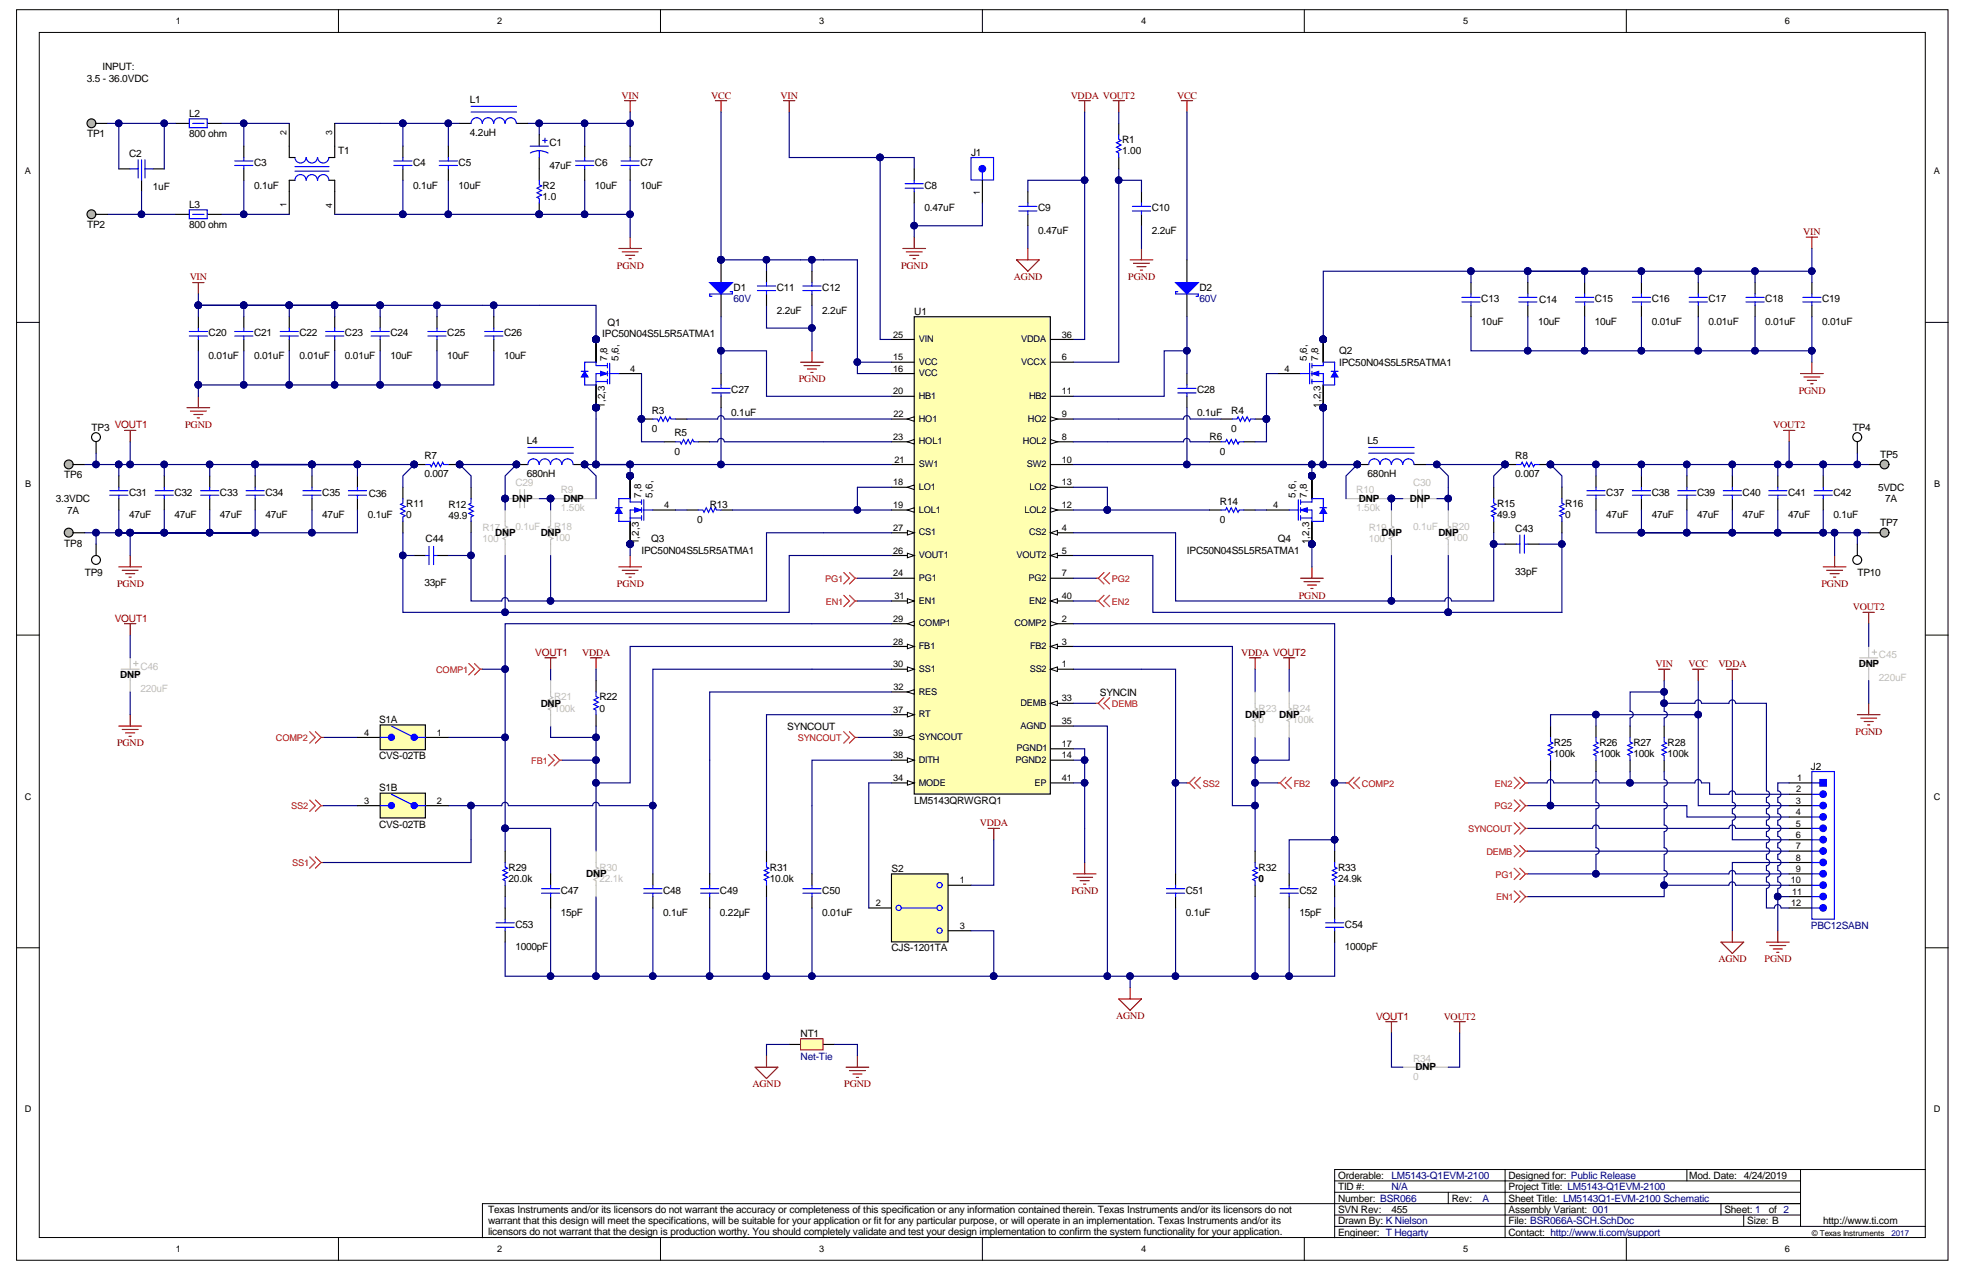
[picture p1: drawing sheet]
<svg xmlns="http://www.w3.org/2000/svg" width="432mm" height="279mm" viewBox="0 0 432 279" stroke-linecap="round" stroke-linejoin="round" font-family="sans-serif">
<defs><g id="words">
<g font-size="2.2">
<text x="19.1" y="17.9">3.5 - 36.0VDC</text>
<text x="22.5" y="15.4">INPUT:</text>
<text x="103.2" y="22.7">L1</text>
<text x="41.6" y="25.7">L2</text>
<text x="103.2" y="29.9">4.2uH</text>
<text x="19.1" y="30.2">TP1</text>
<text x="28.3" y="34.4">C2</text>
<text x="41.6" y="30.2">800 ohm</text>
<text x="74.3" y="33.9">T1</text>
<text x="120.7" y="32.2">C1</text>
<text x="213.3" y="34.1">J1</text>
<text x="246.5" y="33.9">1.00</text>
<text x="246.5" y="31.4">R1</text>
<text x="33.6" y="41.6">1uF</text>
<text x="55.8" y="41.4">0.1uF</text>
<text x="55.8" y="36.4">C3</text>
<text x="90.7" y="41.4">0.1uF</text>
<text x="90.7" y="36.4">C4</text>
<text x="100.7" y="41.4">10uF</text>
<text x="100.7" y="36.4">C5</text>
<text x="119.2" y="41.4">R2</text>
<text x="120.7" y="37.1">47uF</text>
<text x="130.7" y="41.4">10uF</text>
<text x="130.7" y="36.4">C6</text>
<text x="140.6" y="41.4">10uF</text>
<text x="140.6" y="36.4">C7</text>
<text x="203" y="41.4">C8</text>
<text x="41.6" y="45.6">L3</text>
<text x="119.2" y="43.9">1.0</text>
<text x="203" y="46.4">0.47uF</text>
<text x="228" y="46.4">C9</text>
<text x="253" y="46.4">C10</text>
<text x="19.1" y="50.1">TP2</text>
<text x="41.6" y="50.1">800 ohm</text>
<text x="228" y="51.4">0.47uF</text>
<text x="253" y="51.4">2.2uF</text>
<text x="161.1" y="63.9">D1</text>
<text x="170.6" y="63.9">C11</text>
<text x="180.6" y="63.9">C12</text>
<text x="263.4" y="63.9">D2</text>
<text x="133.4" y="71.6">Q1</text>
<text x="170.6" y="68.8">2.2uF</text>
<text x="180.6" y="68.8">2.2uF</text>
<text x="200.8" y="69.1">U1</text>
<text x="325.3" y="71.3">10uF</text>
<text x="325.3" y="66.4">C13</text>
<text x="337.8" y="71.3">10uF</text>
<text x="338.1" y="66.6">C14</text>
<text x="350.3" y="71.3">10uF</text>
<text x="350.3" y="66.4">C15</text>
<text x="362.8" y="71.3">0.01uF</text>
<text x="362.8" y="66.4">C16</text>
<text x="375.2" y="71.3">0.01uF</text>
<text x="375.2" y="66.4">C17</text>
<text x="387.7" y="71.3">0.01uF</text>
<text x="387.7" y="66.4">C18</text>
<text x="400.2" y="71.3">0.01uF</text>
<text x="400.2" y="66.4">C19</text>
<text x="45.8" y="73.8">C20</text>
<text x="55.8" y="73.8">C21</text>
<text x="65.8" y="73.8">C22</text>
<text x="75.8" y="73.8">C23</text>
<text x="85.7" y="73.8">C24</text>
<text x="98.2" y="73.8">C25</text>
<text x="110.7" y="73.8">C26</text>
<text x="132.3" y="74.1">IPC50N04S5L5R5ATMA1</text>
<text x="294.1" y="77.8">Q2</text>
<text x="45.8" y="78.8">0.01uF</text>
<text x="55.8" y="78.8">0.01uF</text>
<text x="65.8" y="78.8">0.01uF</text>
<text x="75.8" y="78.8">0.01uF</text>
<text x="85.7" y="78.8">10uF</text>
<text x="98.2" y="78.8">10uF</text>
<text x="110.7" y="78.8">10uF</text>
<text x="294.1" y="80.3">IPC50N04S5L5R5ATMA1</text>
<text x="160.6" y="86.3">C27</text>
<text x="262.9" y="86.3">C28</text>
<text x="20.1" y="94.6">TP3 VOUT1</text>
<text x="143.1" y="94.8">0</text>
<text x="143.1" y="90.8">R3</text>
<text x="148.1" y="95.8">R5</text>
<text x="160.6" y="91.3">0.1uF</text>
<text x="262.9" y="91.3">0.1uF</text>
<text x="270.4" y="94.8">0</text>
<text x="270.4" y="90.8">R4</text>
<text x="406.9" y="94.6">TP4</text>
<text x="93.2" y="100.8">R7</text>
<text x="115.7" y="97.6">L4</text>
<text x="148.1" y="99.8">0</text>
<text x="265.7" y="96.6">R6</text>
<text x="267.9" y="99.8">0</text>
<text x="300.4" y="97.6">L5</text>
<text x="332.8" y="100.8">R8</text>
<text x="412.9" y="100.6">TP5</text>
<text x="14.1" y="105">TP6</text>
<text x="93.2" y="104.8">0.007</text>
<text x="115.7" y="104.8">680nH</text>
<text x="300.4" y="104.8">680nH</text>
<text x="332.8" y="104.8">0.007</text>
<text x="412.5" y="107.8">5VDC</text>
<text x="12.2" y="110.3">3.3VDC</text>
<text x="14.7" y="112.8">7A</text>
<text x="28.3" y="113.8">47uF</text>
<text x="28.3" y="108.8">C31</text>
<text x="38.3" y="113.8">47uF</text>
<text x="38.3" y="108.8">C32</text>
<text x="48.3" y="113.8">47uF</text>
<text x="48.3" y="108.8">C33</text>
<text x="58.3" y="113.8">47uF</text>
<text x="58.3" y="108.8">C34</text>
<text x="70.8" y="113.8">47uF</text>
<text x="70.8" y="108.8">C35</text>
<text x="80.8" y="113.8">0.1uF</text>
<text x="81" y="109">C36</text>
<text x="89.2" y="113.8">0</text>
<text x="89.2" y="111.3">R11</text>
<text x="98.5" y="111.5">R12</text>
<text x="112.5" y="110.2">DN</text>
<text x="115.6" y="110.2">P</text>
<text x="123.8" y="110.2">DNP</text>
<text x="155.9" y="111.5">R13</text>
<text x="267.9" y="110.8">R14</text>
<text x="298.4" y="110.2">DNP</text>
<text x="309.7" y="110.2">DN</text>
<text x="312.7" y="110.2">P</text>
<text x="328.8" y="113.8">49.9</text>
<text x="328.8" y="111.3">R15</text>
<text x="343.8" y="113.8">0</text>
<text x="343.8" y="111.3">R16</text>
<text x="352.8" y="113.8">47uF</text>
<text x="352.8" y="108.8">C37</text>
<text x="362.8" y="113.8">47uF</text>
<text x="362.8" y="108.8">C38</text>
<text x="372.7" y="113.8">47uF</text>
<text x="372.7" y="108.8">C39</text>
<text x="382.7" y="113.8">47uF</text>
<text x="382.7" y="108.8">C40</text>
<text x="392.7" y="113.8">47uF</text>
<text x="392.7" y="108.8">C41</text>
<text x="402.7" y="113.8">0.1uF</text>
<text x="402.7" y="108.8">C42</text>
<text x="414" y="110.3">7A</text>
<text x="93.5" y="119">C44</text>
<text x="98.5" y="114">49.9</text>
<text x="108.8" y="117.7">DNP</text>
<text x="118.8" y="117.7">DNP</text>
<text x="143" y="119">Q3</text>
<text x="153.1" y="114.8">0</text>
<text x="267.9" y="114.8">0</text>
<text x="280.7" y="119">Q4</text>
<text x="303.4" y="117.7">DNP</text>
<text x="315.9" y="117.7">DNP</text>
<text x="332.8" y="116.8">C43</text>
<text x="412.9" y="115.5">TP7</text>
<text x="14.1" y="120">TP8</text>
<text x="140.9" y="121.5">IPC50N04S5L5R5ATMA1</text>
<text x="260.7" y="121.5">IPC50N04S5L5R5ATMA1</text>
<text x="18.6" y="126.5">TP9</text>
<text x="93.2" y="128.8">33pF</text>
<text x="332.8" y="126.3">33pF</text>
<text x="407.9" y="126.5">TP10</text>
<text x="26.4" y="148.9">DNP</text>
<text x="408.3" y="146.4">DNP</text>
<text x="118.8" y="155.1">DNP</text>
<text x="131.7" y="153.7">R22</text>
<text x="241.6" y="152.7">SYNCIN</text>
<text x="83.2" y="158.7">S1A</text>
<text x="131.7" y="156.2">0</text>
<text x="172.9" y="160.2">SYNCOUT</text>
<text x="273.5" y="157.6">DNP</text>
<text x="281" y="157.6">DNP</text>
<text x="83.2" y="166.7">CVS-02TB</text>
<text x="341.3" y="166.2">100k</text>
<text x="341.3" y="163.7">R25</text>
<text x="351.3" y="166.2">100k</text>
<text x="351.3" y="163.7">R26</text>
<text x="358.8" y="166.2">100k</text>
<text x="358.8" y="163.7">R27</text>
<text x="366.3" y="166.2">100k</text>
<text x="366.3" y="163.7">R28</text>
<text x="83.2" y="173.7">S1B</text>
<text x="397.7" y="169">J2</text>
<text x="200.8" y="176.4">LM5143QRWGRQ1</text>
<text x="83.2" y="181.7">CVS-02TB</text>
<text x="111.7" y="191.2">R29</text>
<text x="169.1" y="191.2">R31</text>
<text x="195.8" y="191.4">S2</text>
<text x="276.4" y="191.2">R32</text>
<text x="293.9" y="191.2">R33</text>
<text x="111.7" y="193.7">20.0k</text>
<text x="123.2" y="196.2">C47</text>
<text x="128.7" y="192.6">DNP</text>
<text x="145.6" y="196.2">C48</text>
<text x="158.1" y="196.2">C49</text>
<text x="169.1" y="193.7">10.0k</text>
<text x="180.6" y="196.2">C50</text>
<text x="260.4" y="196.2">C51</text>
<text x="276.4" y="193.6">0</text>
<text x="285.4" y="196.2">C52</text>
<text x="293.9" y="193.7">24.9k</text>
<text x="113.2" y="203.7">C53</text>
<text x="123.2" y="201.2">15pF</text>
<text x="145.6" y="201.2">0.1uF</text>
<text x="158.1" y="201.2">0.22µF</text>
<text x="180.6" y="201.2">0.01uF</text>
<text x="260.4" y="201.2">0.1uF</text>
<text x="285.4" y="201.2">15pF</text>
<text x="295.4" y="203.7">C54</text>
<text x="113.2" y="208.7">1000pF</text>
<text x="195.8" y="208.9">CJS-1201TA</text>
<text x="295.4" y="208.7">1000pF</text>
<text x="175.8" y="227.6">NT1</text>
<text x="310.9" y="235">DNP</text>
<text x="293.9" y="263.8">Number: BSR066</text>
<text x="293.9" y="261.3">TID #:</text>
<text x="293.9" y="258.8">Orderable:</text>
<text x="318.8" y="263.8">Rev:</text>
<text x="331.3" y="263.8">Sheet Title: LM5143Q1-EVM-2100 Schematic</text>
<text x="331.3" y="261.3">Project Title: LM5143-Q1EVM-2100</text>
<text x="331.3" y="258.8">Designed for: Public Release</text>
<text x="371" y="258.8">Mod. Date: 4/24/2019</text>
<text x="107.2" y="266.3">Texas Instruments and/or its licensors do not warrant the accuracy or completeness of this specification or any information contained therein. Texas Instruments and/or its licensors do not</text>
<text x="107.2" y="268.7">warrant that this design will meet the specifications, will be suitable for your application or fit for any particular purpose, or will operate in an implementation. Texas Instruments and/or its</text>
<text x="293.9" y="268.8">Drawn By: K Nielson</text>
<text x="293.9" y="266.3">SVN Rev:</text>
<text x="305.6" y="266.3">455</text>
<text x="331.3" y="268.8">File: BSR066A-SCH.SchDoc</text>
<text x="331.3" y="266.3">Assembly Variant: 001</text>
<text x="378.7" y="266.3">Sheet: 1</text>
<text x="383.7" y="268.8">Size: B</text>
<text x="388.5" y="266.3">of 2</text>
<text x="400.4" y="268.8">http://www.ti.com</text>
<text x="107.2" y="271.2">licensors do not warrant that the design is production worthy. You should completely validate and test your design implementation to confirm the system functionality for your application.</text>
<text x="293.9" y="271.3">Engineer: T Hegarty</text>
<text x="331.3" y="271.3">Contact: http://www.ti.com/support</text>
</g>
<g font-size="2.2" fill="#800000">
<text x="136.5" y="21.6">VIN</text>
<text x="156.2" y="21.6">VCC</text>
<text x="171.4" y="21.6">VIN</text>
<text x="235.2" y="21.6">VDDA VOUT2</text>
<text x="258.5" y="21.6">VCC</text>
<text x="396.1" y="51.6">VIN</text>
<text x="135.5" y="59">PGND</text>
<text x="197.9" y="59">PGND</text>
<text x="41.7" y="61.6">VIN</text>
<text x="222.7" y="61.5">AGND</text>
<text x="247.8" y="61.5">PGND</text>
<text x="175.4" y="84">PGND</text>
<text x="395.1" y="86.5">PGND</text>
<text x="40.7" y="94">PGND</text>
<text x="389.5" y="94">VOUT2</text>
<text x="25.7" y="128.9">PGND</text>
<text x="135.5" y="128.9">PGND</text>
<text x="285.2" y="131.4">PGND</text>
<text x="400" y="128.9">PGND</text>
<text x="25.2" y="136.5">VOUT1</text>
<text x="406.9" y="134">VOUT2</text>
<text x="117.5" y="144">VOUT1</text>
<text x="127.8" y="144">VDDA</text>
<text x="272.6" y="144">VDDA VOUT2</text>
<text x="363.6" y="146.5">VIN</text>
<text x="370.8" y="146.5">VCC</text>
<text x="377.4" y="146.5">VDDA</text>
<text x="407.5" y="161.4">PGND</text>
<text x="25.7" y="163.9">PGND</text>
<text x="215.2" y="181.4">VDDA</text>
<text x="235.3" y="196.3">PGND</text>
<text x="377.4" y="211.3">AGND</text>
<text x="387.6" y="211.3">PGND</text>
<text x="245.2" y="223.8">AGND</text>
<text x="302.2" y="223.9">VOUT1</text>
<text x="317.1" y="223.9">VOUT2</text>
<text x="165.3" y="238.8">AGND</text>
<text x="185.4" y="238.8">PGND</text>
</g>
<g font-size="2.2" fill="#000080">
<text x="161.1" y="66.4">60V</text>
<text x="263.4" y="66.4">60V</text>
<text x="397.7" y="203.9">PBC12SABN</text>
<text x="175.8" y="232.6">Net-Tie</text>
<text x="305.6" y="261.3">N/A</text>
<text x="305.6" y="258.8">LM5143-Q1EVM-2100</text>
<text x="325.6" y="263.8">A</text>
</g>
<g font-size="2.2" fill="#c0bebc">
<text x="113.2" y="106.8">C29</text>
<text x="310.4" y="106.8">C30</text>
<text x="123.2" y="112.3">1.50k</text>
<text x="123.2" y="108.3">R9</text>
<text x="297.9" y="112.3">1.50k</text>
<text x="297.9" y="108.3">R10</text>
<text x="106" y="119">100</text>
<text x="106" y="116.5">R17</text>
<text x="113.2" y="116.3">0.1uF</text>
<text x="121.7" y="118.8">100</text>
<text x="121.7" y="116.3">R18</text>
<text x="300.6" y="119">100</text>
<text x="300.6" y="116.5">R19</text>
<text x="310.4" y="116.3">0.1uF</text>
<text x="318.8" y="118.8">100</text>
<text x="318.8" y="116.3">R20</text>
<text x="30.8" y="147">C46</text>
<text x="412.7" y="149.5">220uF</text>
<text x="412.7" y="144.5">C45</text>
<text x="30.8" y="152">220uF</text>
<text x="121.7" y="153.7">R21</text>
<text x="121.7" y="156.2">100k</text>
<text x="276.4" y="158.7">0</text>
<text x="276.4" y="156.2">R23</text>
<text x="283.9" y="158.7">100k</text>
<text x="283.9" y="156.2">R24</text>
<text x="131.7" y="191.2">R30</text>
<text x="131.7" y="193.7">22.1k</text>
<text x="310.4" y="233.1">R34</text>
<text x="310.4" y="237.1">0</text>
</g>
<g font-size="2.1">
<text x="133.4" y="79.3" transform="rotate(-90 133.4 79.3)">7,8</text>
<text x="135.9" y="79.3" transform="rotate(-90 135.9 79.3)">5,6,</text>
<text x="287" y="79.3" transform="rotate(-90 287 79.3)">5,6,</text>
<text x="289.5" y="79.3" transform="rotate(-90 289.5 79.3)">7,8</text>
<text x="132.9" y="89.5" transform="rotate(-90 132.9 89.5)">1,2,3</text>
<text x="290" y="89.5" transform="rotate(-90 290 89.5)">1,2,3</text>
<text x="140.8" y="109.2" transform="rotate(-90 140.8 109.2)">7,8</text>
<text x="143.3" y="109.2" transform="rotate(-90 143.3 109.2)">5,6,</text>
<text x="284.5" y="109.2" transform="rotate(-90 284.5 109.2)">5,6,</text>
<text x="287" y="109.2" transform="rotate(-90 287 109.2)">7,8</text>
<text x="140.3" y="119.5" transform="rotate(-90 140.3 119.5)">1,2,3</text>
<text x="287.5" y="119.5" transform="rotate(-90 287.5 119.5)">1,2,3</text>
</g>
<g font-size="2">
<text x="38.7" y="5.3">1</text>
<text x="109.2" y="5.3">2</text>
<text x="179.9" y="5.3">3</text>
<text x="250.6" y="5.3">4</text>
<text x="321.3" y="5.3">5</text>
<text x="392" y="5.3">6</text>
<text x="5.5" y="38.3">A</text>
<text x="424.8" y="38.3">A</text>
<text x="196.2" y="74.1">25</text>
<text x="201.8" y="75.1">VIN</text>
<text x="224.3" y="75.1">VDDA</text>
<text x="233.2" y="74.1">36</text>
<text x="138.4" y="81.6">4</text>
<text x="196.2" y="79.1">15</text>
<text x="196.2" y="81.6">16</text>
<text x="201.8" y="80.1">VCC</text>
<text x="201.8" y="82.6">VCC</text>
<text x="224.3" y="80.1">VCCX</text>
<text x="233.2" y="79.1">6</text>
<text x="282.1" y="81.6">4</text>
<text x="196.2" y="86.6">20</text>
<text x="201.8" y="87.6">HB1</text>
<text x="226" y="87.6">HB2</text>
<text x="233.2" y="86.6">11</text>
<text x="196.2" y="91.6">22</text>
<text x="201.8" y="92.6">HO1</text>
<text x="225.8" y="92.6">HO2</text>
<text x="233.2" y="91.6">9</text>
<text x="196.2" y="96.6">23</text>
<text x="196.5" y="101.6">21</text>
<text x="201.8" y="97.6">HOL1</text>
<text x="224.7" y="97.6">HOL2</text>
<text x="233.2" y="96.6">8</text>
<text x="233.2" y="101.6">10</text>
<text x="5.5" y="106.9">B</text>
<text x="196.2" y="106.6">18</text>
<text x="201.8" y="107.6">LO1</text>
<text x="201.8" y="102.6">SW1</text>
<text x="225.5" y="102.6">SW2</text>
<text x="226.1" y="107.6">LO2</text>
<text x="233.2" y="106.6">13</text>
<text x="424.8" y="106.9">B</text>
<text x="145.9" y="111.6">4</text>
<text x="196.2" y="111.6">19</text>
<text x="201.8" y="112.6">LOL1</text>
<text x="225" y="112.6">LOL2</text>
<text x="233.2" y="111.6">12</text>
<text x="279.6" y="111.6">4</text>
<text x="196.2" y="116.6">27</text>
<text x="201.8" y="117.5">CS1</text>
<text x="226" y="117.5">CS2</text>
<text x="233.2" y="116.6">4</text>
<text x="196.2" y="121.5">26</text>
<text x="201.8" y="122.5">VOUT1</text>
<text x="223.3" y="122.5">VOUT2</text>
<text x="233.2" y="121.5">5</text>
<text x="196.2" y="126.5">24</text>
<text x="196.5" y="131.5">31</text>
<text x="201.8" y="127.5">PG1</text>
<text x="225.9" y="127.5">PG2</text>
<text x="233.2" y="126.5">7</text>
<text x="233.2" y="131.5">40</text>
<text x="196.2" y="136.5">29</text>
<text x="201.8" y="137.5">COMP1</text>
<text x="201.8" y="132.5">EN1</text>
<text x="222.8" y="137.5">COMP2</text>
<text x="226" y="132.5">EN2</text>
<text x="233.2" y="136.5">2</text>
<text x="196.2" y="141.5">28</text>
<text x="201.8" y="142.5">FB1</text>
<text x="226.2" y="142.5">FB2</text>
<text x="233.2" y="141.5">3</text>
<text x="196.2" y="146.5">30</text>
<text x="201.8" y="147.5">SS1</text>
<text x="226.2" y="147.5">SS2</text>
<text x="233.2" y="146.5">1</text>
<text x="196.2" y="151.5">32</text>
<text x="201.8" y="152.5">RES</text>
<text x="224.1" y="155">DEMB</text>
<text x="233.2" y="154">33</text>
<text x="80" y="161.5">4</text>
<text x="96" y="161.5">1</text>
<text x="196.2" y="156.5">37</text>
<text x="196.2" y="161.5">39</text>
<text x="201.8" y="157.5">RT</text>
<text x="224.1" y="160">AGND</text>
<text x="233.2" y="159">35</text>
<text x="196.2" y="166.5">38</text>
<text x="201.8" y="167.5">DITH</text>
<text x="201.8" y="162.5">SYNCOUT</text>
<text x="223" y="167.5">PGND2</text>
<text x="223.3" y="165">PGND1</text>
<text x="233.2" y="166.5">14</text>
<text x="233.2" y="164">17</text>
<text x="196.2" y="171.5">34</text>
<text x="201.8" y="172.5">MODE</text>
<text x="227.2" y="172.5">EP</text>
<text x="233.2" y="171.5">41</text>
<text x="394.5" y="174">2</text>
<text x="394.7" y="171.5">1</text>
<text x="5.5" y="175.6">C</text>
<text x="80" y="176.5">3</text>
<text x="96" y="176.5">2</text>
<text x="394.4" y="179">4</text>
<text x="394.4" y="176.5">3</text>
<text x="424.7" y="175.6">C</text>
<text x="394.4" y="181.5">5</text>
<text x="394.4" y="184">6</text>
<text x="394.4" y="186.5">7</text>
<text x="394.4" y="188.9">8</text>
<text x="394.4" y="191.4">9</text>
<text x="210.8" y="193.9">1</text>
<text x="393.3" y="193.9">10</text>
<text x="393.6" y="196.4">11</text>
<text x="192.3" y="198.9">2</text>
<text x="210.8" y="203.9">3</text>
<text x="393.4" y="198.9">12</text>
<text x="5.5" y="244.2">D</text>
<text x="424.7" y="244.2">D</text>
<text x="38.7" y="275">1</text>
<text x="109.2" y="275">2</text>
<text x="179.9" y="275">3</text>
<text x="250.6" y="275">4</text>
<text x="321.3" y="275">5</text>
<text x="392" y="275">6</text>
</g>
<g font-size="2" fill="#f00">
<text x="181.2" y="127.8">PG1</text>
<text x="244.2" y="127.8">PG2</text>
<text x="181.4" y="132.8">EN1</text>
<text x="244.2" y="132.8">EN2</text>
<text x="95.8" y="147.8">COMP1</text>
<text x="244.2" y="155.2">DEMB</text>
<text x="60.6" y="162.7">COMP2</text>
<text x="116.7" y="167.7">FB1</text>
<text x="175.2" y="162.7">SYNCOUT</text>
<text x="264.2" y="172.7">SS2</text>
<text x="284.1" y="172.7">FB2</text>
<text x="299.1" y="172.7">COMP2</text>
<text x="328.3" y="172.7">EN2</text>
<text x="63.9" y="177.7">SS2</text>
<text x="328.2" y="177.7">PG2</text>
<text x="322.5" y="182.7">SYNCOUT</text>
<text x="64.2" y="190.2">SS1</text>
<text x="326.5" y="187.7">DEMB</text>
<text x="328.5" y="192.7">PG1</text>
<text x="328.6" y="197.7">EN1</text>
</g>
<g font-size="1.9">
<text x="62.9" y="29.6" transform="rotate(-90 62.9 29.6)">2</text>
<text x="72.9" y="29.6" transform="rotate(-90 72.9 29.6)">3</text>
<text x="62.9" y="45.3" transform="rotate(-90 62.9 45.3)">1</text>
<text x="72.9" y="45.6" transform="rotate(-90 72.9 45.6)">4</text>
<text x="215.2" y="42.8" transform="rotate(-90 215.2 42.8)">1</text>
</g>
<text font-size="1.8" x="398" y="271.4">© Texas Instruments</text>
<text font-size="1.8" fill="#000080" x="415.4" y="271.4">2017</text>
</g></defs>
<g fill="#fff" stroke="#000" stroke-width=".22">
<path d="M3.6 2.1h424.2v274.6h-424.2z"/>
<path d="M8.6 7.1h414.3v264.6h-414.3z"/>
</g>
<g fill="none" stroke="#000" stroke-width=".22">
<path d="M74.3 2.1v5M145.1 2.1v5M215.8 2.1v5M286.5 2.1v5M357.2 2.1v5M3.6 70.8h5M422.9 70.8h5M3.6 139.4h5M422.9 139.4h5M3.6 208.1h5M422.9 208.1h5M293.1 259.3h102.4"/>
<path d="M330.6 256.8h-37.5v14.9M370.5 256.8v2.5M395.5 256.8v12.5M422.9 256.8h-92.3v14.9M74.3 271.7v5M145.1 271.7v5M215.8 271.7v5M286.5 271.7v5M293.1 269.3h129.8M293.1 266.8h102.4M293.1 261.8h102.4M318.1 261.8v2.5"/>
<path d="M357.2 271.7v5M378 264.3v2.5M383 266.8v2.5M395.5 264.3h-289.5v7.4"/>
</g>
<g fill="none" stroke="#800000" stroke-width=".25">
<path d="M157.1 22.1h2.5M158.4 22.1v2.5M172.1 22.1h2.5M173.3 22.1v2.5M237 22.1h2.5M238.2 22.1v2.5M244.5 22.1h2.5M245.7 22.1v2.5M198.3 54.6h5M199 55.3h3.5M199.8 56.1h2M200.5 56.8h.5"/>
<path d="M200.8 52.1v2.5M175.8 79.5h5M178.3 77v2.5M176.6 80.3h3.5M177.3 81h2M178.1 81.8h.5M274.4 144.4h2.5M275.7 144.4v2.5M217 181.9h2.5M218.3 181.9v2.5M185.8 234.3h5M186.6 235.1h3.5"/>
<path d="M187.3 235.8h2M188.1 236.5h.5M188.3 231.8v2.5"/>
</g>
<g fill="none" stroke="#000080" stroke-width=".25">
<path d="M200.8 37.1v-2.5h-7.5v39.9h2.5M158.4 57.1h29.9M200.8 44.6v7.5M225.8 49.6v5M168.4 67v5h9.9v5M178.3 136.9h-67.3v45h9.9M178.3 146.9h-34.9v45M250.7 146.9h7.5v45M178.3 176.9v15M111 196.9v2.5M120.9 199.4v14.9M293.1 186.9v-2.5h-9.9v7.5"/>
<path d="M293.1 196.9v2.5M111 206.8v7.5h19.9"/>
</g>
<g fill="#000080" stroke="#000080" stroke-width=".22">
<circle cx="200.8" cy="49.5" r=".72"/>
<circle cx="178.3" cy="57" r=".72"/>
<circle cx="178.3" cy="72" r=".72"/>
<circle cx="110.9" cy="181.9" r=".72"/>
<circle cx="110.9" cy="161.9" r=".72"/>
<circle cx="110.9" cy="146.9" r=".72"/>
<circle cx="293.1" cy="184.3" r=".72"/>
<circle cx="120.9" cy="214.3" r=".72"/>
<circle cx="193.3" cy="34.6" r=".72"/>
<circle cx="258.2" cy="171.9" r=".72"/>
<circle cx="143.4" cy="176.9" r=".72"/>
<circle cx="168.3" cy="57" r=".72"/>
<circle cx="158.3" cy="57" r=".72"/>
<circle cx="130.9" cy="214.3" r=".72"/>
</g>
<path d="M173.3 229.3h2.5M180.8 229.3h2.5" fill="none" stroke="#000" stroke-width=".25"/>
<path d="M175.8 228.1h5v2.4h-5z" fill="#ffffb0" stroke="#800000" stroke-width=".22"/>
<g fill="none" stroke="#000080" stroke-width=".25">
<path d="M238.2 24.6v49.9h-2.5M238.2 39.6h-12.4v2.5M245.7 37.1v42.4h-10M168.4 57.1v2.4M178.3 57.1v2.4M188.3 57.1v24.9h7.5M178.3 67v5M188.3 79.5h7.5M158.4 89.5v12.5M235.7 159.4h7.5v54.9M235.7 146.9h15M195.8 166.9h-17.5v10"/>
<path d="M235.7 164.4h2.5M235.7 166.9h2.5M155.9 199.4v14.9M238.2 181.9v7.5M258.2 199.4v14.9M283.2 199.4v14.9M143.4 214.3h74.9M293.1 206.8v7.5M173.3 229.3h-4.9v2.5M183.3 229.3h5v2.5"/>
</g>
<path d="M223.3 57.1h4.9l-2.4 2.4zM225.8 54.6v2.5M235.7 191.9h5M236.5 192.6h3.5M237.2 193.4h2M238 194.1h.5M238.2 189.4v2.5M165.9 234.3h4.9l-2.4 2.5zM168.4 231.8v2.5" fill="none" stroke="#800000" stroke-width=".25"/>
<g fill="#000080" stroke="#000080" stroke-width=".22">
<circle cx="188.3" cy="79.5" r=".72"/>
<circle cx="143.4" cy="214.3" r=".72"/>
<circle cx="155.8" cy="214.3" r=".72"/>
<circle cx="168.3" cy="214.3" r=".72"/>
<circle cx="178.3" cy="214.3" r=".72"/>
<circle cx="218.2" cy="214.3" r=".72"/>
<circle cx="238.2" cy="39.6" r=".72"/>
<circle cx="245.7" cy="39.6" r=".72"/>
<circle cx="283.1" cy="214.3" r=".72"/>
<circle cx="238.2" cy="166.9" r=".72"/>
<circle cx="243.2" cy="214.3" r=".72"/>
<circle cx="258.2" cy="214.3" r=".72"/>
<circle cx="178.3" cy="57" r=".72"/>
<circle cx="168.3" cy="57" r=".72"/>
<circle cx="178.3" cy="72" r=".72"/>
<circle cx="158.3" cy="102" r=".72"/>
</g>
<path d="M200.8 69.5h29.9v104.8h-29.9z" fill="#ffffb0" stroke="#000" stroke-width=".25"/>
<path d="M230.7 146.9h5" fill="none" stroke="#000" stroke-width=".25"/>
<path d="M230.7 146.9l1.5-.5v1z" fill="#fff"/>
<path d="M230.7 146.9l1.5-.5v1z" fill="none" stroke="#000" stroke-width=".22"/>
<path d="M230.7 136.9h5" fill="none" stroke="#000" stroke-width=".25"/>
<path d="M230.7 136.4l1.5 .5-1.5 .5z" fill="#fff"/>
<path d="M230.7 136.4l1.5 .5-1.5 .5z" fill="none" stroke="#000" stroke-width=".22"/>
<path d="M230.7 141.9h5" fill="none" stroke="#000" stroke-width=".25"/>
<path d="M230.7 141.9l1.5-.5v1z" fill="#fff"/>
<path d="M230.7 141.9l1.5-.5v1z" fill="none" stroke="#000" stroke-width=".22"/>
<path d="M230.7 117h5" fill="none" stroke="#000" stroke-width=".25"/>
<path d="M230.7 117l1.5-.5v1z" fill="#fff"/>
<path d="M230.7 117l1.5-.5v1z" fill="none" stroke="#000" stroke-width=".22"/>
<path d="M230.7 122h5" fill="none" stroke="#000" stroke-width=".25"/>
<path d="M230.7 122l1.5-.5v1z" fill="#fff"/>
<path d="M230.7 122l1.5-.5v1z" fill="none" stroke="#000" stroke-width=".22"/>
<path d="M230.7 79.5h5M230.7 97h5M230.7 127h5" fill="none" stroke="#000" stroke-width=".25"/>
<path d="M230.7 96.5l1.5 .5-1.5 .5z" fill="#fff"/>
<path d="M230.7 96.5l1.5 .5-1.5 .5z" fill="none" stroke="#000" stroke-width=".22"/>
<path d="M230.7 92h5" fill="none" stroke="#000" stroke-width=".25"/>
<path d="M230.7 91.5l1.5 .5-1.5 .5z" fill="#fff"/>
<path d="M230.7 91.5l1.5 .5-1.5 .5z" fill="none" stroke="#000" stroke-width=".22"/>
<path d="M230.7 87h5M230.7 102h5M230.7 112h5" fill="none" stroke="#000" stroke-width=".25"/>
<path d="M230.7 111.5l1.5 .5-1.5 .5z" fill="#fff"/>
<path d="M230.7 111.5l1.5 .5-1.5 .5z" fill="none" stroke="#000" stroke-width=".22"/>
<path d="M230.7 107h5" fill="none" stroke="#000" stroke-width=".25"/>
<path d="M230.7 106.5l1.5 .5-1.5 .5z" fill="#fff"/>
<path d="M230.7 106.5l1.5 .5-1.5 .5z" fill="none" stroke="#000" stroke-width=".22"/>
<path d="M195.8 79.5h5M195.8 82h5M195.8 107h5M230.7 166.9h5M230.7 164.4h5" fill="none" stroke="#000" stroke-width=".25"/>
<path d="M199.3 107l1.5-.5v1z" fill="#fff"/>
<path d="M199.3 107l1.5-.5v1z" fill="none" stroke="#000" stroke-width=".22"/>
<path d="M195.8 112h5" fill="none" stroke="#000" stroke-width=".25"/>
<path d="M199.3 112l1.5-.5v1z" fill="#fff"/>
<path d="M199.3 112l1.5-.5v1z" fill="none" stroke="#000" stroke-width=".22"/>
<path d="M195.8 87h5M195.8 92h5M195.8 102h5" fill="none" stroke="#000" stroke-width=".25"/>
<path d="M199.3 92l1.5-.5v1z" fill="#fff"/>
<path d="M199.3 92l1.5-.5v1z" fill="none" stroke="#000" stroke-width=".22"/>
<path d="M195.8 97h5" fill="none" stroke="#000" stroke-width=".25"/>
<path d="M199.3 97l1.5-.5v1z" fill="#fff"/>
<path d="M199.3 97l1.5-.5v1z" fill="none" stroke="#000" stroke-width=".22"/>
<path d="M195.8 74.5h5M195.8 127h5M195.8 122h5" fill="none" stroke="#000" stroke-width=".25"/>
<path d="M199.3 121.5l1.5 .5-1.5 .5z" fill="#fff"/>
<path d="M199.3 121.5l1.5 .5-1.5 .5z" fill="none" stroke="#000" stroke-width=".22"/>
<path d="M195.8 117h5" fill="none" stroke="#000" stroke-width=".25"/>
<path d="M199.3 116.5l1.5 .5-1.5 .5z" fill="#fff"/>
<path d="M199.3 116.5l1.5 .5-1.5 .5z" fill="none" stroke="#000" stroke-width=".22"/>
<path d="M195.8 141.9h5" fill="none" stroke="#000" stroke-width=".25"/>
<path d="M199.3 141.4l1.5 .5-1.5 .5z" fill="#fff"/>
<path d="M199.3 141.4l1.5 .5-1.5 .5z" fill="none" stroke="#000" stroke-width=".22"/>
<path d="M195.8 136.9h5" fill="none" stroke="#000" stroke-width=".25"/>
<path d="M199.3 136.9l1.5-.5v1z" fill="#fff"/>
<path d="M199.3 136.9l1.5-.5v1z" fill="none" stroke="#000" stroke-width=".22"/>
<path d="M195.8 146.9h5" fill="none" stroke="#000" stroke-width=".25"/>
<path d="M199.3 146.4l1.5 .5-1.5 .5z" fill="#fff"/>
<path d="M199.3 146.4l1.5 .5-1.5 .5z" fill="none" stroke="#000" stroke-width=".22"/>
<path d="M195.8 131.9h5" fill="none" stroke="#000" stroke-width=".25"/>
<path d="M199.3 131.4l1.5 .5-1.5 .5z" fill="#fff"/>
<path d="M199.3 131.4l1.5 .5-1.5 .5z" fill="none" stroke="#000" stroke-width=".22"/>
<path d="M195.8 151.9h5" fill="none" stroke="#000" stroke-width=".25"/>
<path d="M199.3 151.9l1.5-.5v1z" fill="#fff"/>
<path d="M199.3 151.9l1.5-.5v1z" fill="none" stroke="#000" stroke-width=".22"/>
<path d="M230.7 154.4h5" fill="none" stroke="#000" stroke-width=".25"/>
<path d="M230.7 154.4l1.5-.5v1z" fill="#fff"/>
<path d="M230.7 154.4l1.5-.5v1z" fill="none" stroke="#000" stroke-width=".22"/>
<path d="M195.8 171.9h5" fill="none" stroke="#000" stroke-width=".25"/>
<path d="M199.3 171.4l1.5 .5-1.5 .5z" fill="#fff"/>
<path d="M199.3 171.4l1.5 .5-1.5 .5z" fill="none" stroke="#000" stroke-width=".22"/>
<path d="M230.7 74.5h5M195.8 156.9h5M230.7 159.4h5" fill="none" stroke="#000" stroke-width=".25"/>
<path d="M199.3 156.4l1.5 .5-1.5 .5z" fill="#fff"/>
<path d="M199.3 156.4l1.5 .5-1.5 .5z" fill="none" stroke="#000" stroke-width=".22"/>
<path d="M195.8 166.9h5" fill="none" stroke="#000" stroke-width=".25"/>
<path d="M199.3 166.4l1.5 .5-1.5 .5z" fill="#fff"/>
<path d="M199.3 166.4l1.5 .5-1.5 .5z" fill="none" stroke="#000" stroke-width=".22"/>
<path d="M195.8 161.9h5" fill="none" stroke="#000" stroke-width=".25"/>
<path d="M199.3 161.9l1.5-.5v1z" fill="#fff"/>
<path d="M199.3 161.9l1.5-.5v1z" fill="none" stroke="#000" stroke-width=".22"/>
<path d="M230.7 131.9h5" fill="none" stroke="#000" stroke-width=".25"/>
<path d="M230.7 131.9l1.5-.5v1z" fill="#fff"/>
<path d="M230.7 131.9l1.5-.5v1z" fill="none" stroke="#000" stroke-width=".22"/>
<g fill="none" stroke="#000" stroke-width=".25">
<path d="M200.8 37.1v2.5M158.4 57.1v4.9M168.4 59.5v2.5M178.3 59.5v2.5M200.8 42.1v2.5M158.4 64.5v5M168.4 64.5v2.5M178.3 64.5v2.5M158.4 82v2.5M158.4 87v2.5M260.7 82v2.5M260.7 87v2.5"/>
<path d="M130.9 149.4v2.5M130.9 156.9v2.5M230.7 171.9h5M275.7 186.9v2.5M275.7 194.4v2.5M293.1 199.4v2.4M293.1 204.3v2.5"/>
</g>
<g fill="none" stroke="#000080" stroke-width=".25">
<path d="M158.4 24.6v32.5M173.3 24.6v10h5M188.3 34.6h5M260.7 24.6v32.5M180.8 97h15M235.7 92h10M180.8 117h15M188.3 107h7.5M235.7 107h7.5M235.7 112h7.5M178.3 136.9h17.5M180.8 122h15"/>
<path d="M120.9 159.4v2.5h10M120.9 146.9v2.5M130.9 146.9v2.5M178.3 146.9h17.5M195.8 151.9h-39.9v40M195.8 141.9h-57.4v30h-7.5v-12.5M195.8 156.9h-27.4v30M235.7 141.9h35v35h5v10M235.7 154.4h5M275.7 146.9v5M283.2 146.9v5M71 161.9h7.5"/>
<path d="M71 176.9h7.5M98.5 161.9h12.5M103.5 176.9v7.5M111.6 176.9a.72 .72 0 0 0-.7-.8 .72 .72 0 0 0-.7 .8h-11.7M130.9 171.9v15M131.6 176.9a.72 .72 0 0 0-.7-.8 .72 .72 0 0 0-.7 .8h-18.5M131.7 176.9h11.7M188.3 161.9h7.5M190.8 171.9h5M235.7 171.9h2.5M238.2 164.4v17.5M258.2 171.9h2.5"/>
<path d="M275.7 161.9v15M275.7 171.9h5M283.2 161.9v5h-7.5M293.1 171.9h2.5M111 181.9v5M120.9 181.9v10M130.9 196.9v17.4h12.5v-14.9M168.4 196.9v17.4M178.3 199.4v14.9M275.7 196.9v17.4M218.3 214.3h74.8"/>
</g>
<g fill="#000080" stroke="#000080" stroke-width=".22">
<circle cx="238.2" cy="171.9" r=".72"/>
<circle cx="238.2" cy="166.9" r=".72"/>
<circle cx="243.2" cy="111.9" r=".72"/>
<circle cx="193.3" cy="34.6" r=".72"/>
<circle cx="158.3" cy="57" r=".72"/>
<circle cx="110.9" cy="181.9" r=".72"/>
<circle cx="275.6" cy="176.9" r=".72"/>
<circle cx="275.6" cy="171.9" r=".72"/>
<circle cx="275.6" cy="166.9" r=".72"/>
<circle cx="275.6" cy="214.3" r=".72"/>
<circle cx="130.9" cy="171.9" r=".72"/>
<circle cx="130.9" cy="166.9" r=".72"/>
<circle cx="130.9" cy="161.9" r=".72"/>
<circle cx="130.9" cy="214.3" r=".72"/>
<circle cx="143.4" cy="214.3" r=".72"/>
<circle cx="110.9" cy="161.9" r=".72"/>
<circle cx="103.4" cy="176.9" r=".72"/>
<circle cx="143.4" cy="176.9" r=".72"/>
<circle cx="168.3" cy="214.3" r=".72"/>
<circle cx="283.1" cy="214.3" r=".72"/>
<circle cx="258.2" cy="214.3" r=".72"/>
<circle cx="248.2" cy="214.3" r=".72"/>
<circle cx="243.2" cy="214.3" r=".72"/>
<circle cx="218.2" cy="214.3" r=".72"/>
<circle cx="258.2" cy="171.9" r=".72"/>
<circle cx="293.1" cy="171.9" r=".72"/>
<circle cx="178.3" cy="214.3" r=".72"/>
</g>
<path d="M259.4 22.1h2.5M260.7 22.1v2.5M119.7 144.4h2.5M120.9 144.4v2.5M129.7 144.4h2.5M130.9 144.4v2.5M281.9 144.4h2.5M283.2 144.4v2.5" fill="none" stroke="#800000" stroke-width=".25"/>
<g fill="none" stroke="#f00" stroke-width=".25">
<path d="M68 175.6l1.3 1.3-1.3 1.2M69.3 175.6l1.2 1.3M70.5 176.9l-1.2 1.2M70.5 176.9h.5M260.7 171.9h.5M261.2 171.9l1.2 1.2M262.4 170.6l-1.2 1.3M263.7 170.6l-1.3 1.3 1.3 1.2M280.7 171.9h.5M281.2 171.9l1.2 1.2M282.4 170.6l-1.2 1.3M283.7 170.6l-1.3 1.3 1.3 1.2"/>
<path d="M295.6 171.9h.5M296.1 171.9l1.3 1.2M297.4 170.6l-1.3 1.3M298.6 170.6l-1.2 1.3 1.2 1.2M332.6 180.6l1.2 1.3-1.2 1.2M333.8 180.6l1.3 1.3M335.1 181.9l-1.3 1.2M335.1 181.9h.5"/>
</g>
<g fill="none" stroke="#00f" stroke-width=".25">
<path d="M200.8 39.6v.7M198.8 41.3h4M198.8 40.3h4M200.8 41.3v.8M166.4 62.8h3.9M166.4 63.8h3.9M168.4 62v.8M168.4 63.8v.7M176.3 62.8h4M176.3 63.8h4M178.3 62v.8M178.3 63.8v.7"/>
<path d="M156.4 86.3h4M156.4 85.3h4M158.4 84.5v.8M158.4 86.3v.7M258.7 86.3h4M258.7 85.3h4M260.7 84.5v.8M260.7 86.3v.7M130.9 151.9v1l.5 .3-1 .5 1 .5-1 .5 1 .5-1 .5 .5 .2v1M275.7 189.4v1l.5 .2-1 .5 1 .5-1 .5 1 .5-1 .5 .5 .3v1M291.1 202.6h4M291.1 203.6h4"/>
<path d="M293.1 201.8v.8M293.1 203.6v.7"/>
</g>
<path d="M275.7 151.9v3.5l.5 .3-1 .5 1 .5-1 .5 1 .5-1 .5 .5 .2v3.5M130.9 186.9v3.5l.5 .2-1 .5 1 .5-1 .5 1 .5-1 .5 .5 .3v3.5" fill="none" stroke="#c0bebc" stroke-width=".25"/>
<path d="M155.9 62h5l-2.5 2.5z" fill="#00f"/>
<path d="M155.9 62h5l-2.5 2.5zM160.4 64h.5v.5h-5v.5h.5" fill="none" stroke="#00f" stroke-width=".25"/>
<circle cx="158.3" cy="57" r=".72" fill="#000080" stroke="#000080" stroke-width=".22"/>
<path d="M260.7 57.1v4.9M260.7 64.5v5" fill="none" stroke="#000" stroke-width=".25"/>
<path d="M258.2 62h5l-2.5 2.5z" fill="#00f"/>
<g fill="none" stroke="#00f" stroke-width=".25">
<path d="M258.2 62h5l-2.5 2.5zM258.7 64h-.5v.5h5v.5h-.5M321.1 65.3h4M321.1 66.3h4M323.1 64.5v.8M323.1 66.3v.7M333.6 65.3h4M333.6 66.3h4M335.6 64.5v.8M335.6 66.3v.7M346 65.3h4M346 66.3h4"/>
<path d="M348 64.5v.8M348 66.3v.7M268.2 97h1l.2-.5 .5 1 .5-1 .5 1 .5-1 .5 1 .3-.5h1M270.7 92h1l.2-.5 .5 1 .5-1 .5 1 .5-1 .5 1 .3-.5h1M300.6 99.5h10M300.6 98.2h10M268.2 112h1l.2-.5 .5 1 .5-1 .5 1 .5-1 .5 1 .3-.5h1M303.1 102a1.22 1.22 0 0 0-1.3-1.3 1.22 1.22 0 0 0-1.2 1.3M305.6 102a1.22 1.22 0 0 0-1.3-1.3 1.22 1.22 0 0 0-1.2 1.3M308.1 102a1.22 1.22 0 0 0-1.3-1.3 1.22 1.22 0 0 0-1.2 1.3M310.6 102a1.22 1.22 0 0 0-1.3-1.3 1.22 1.22 0 0 0-1.2 1.3M328.1 109.5v1l.5 .2-1 .5 1 .5-1 .5 1 .5-1 .5 .5 .3v1"/>
<path d="M333.1 102h1l.2-.5 .5 1 .5-1 .5 1 .5-1 .5 1 .3-.5h1M333.1 119.5h.7M333.8 117.5v4M334.8 117.5v4M334.8 119.5h.8M343 109.5v1l.5 .2-1 .5 1 .5-1 .5 1 .5-1 .5 .5 .3v1M111 189.4v1l.4 .2-.9 .5 .9 .5-.9 .5 .9 .5-.9 .5 .5 .3v1M118.9 195.1h4M118.9 196.1h4M120.9 194.4v.7M120.9 196.1v.8M141.4 195.1h4"/>
<path d="M141.4 196.1h4M143.4 194.4v.7M143.4 196.1v.8M153.9 195.1h4M153.9 196.1h4M155.9 194.4v.7M155.9 196.1v.8M168.4 189.4v1l.4 .2-.9 .5 .9 .5-.9 .5 .9 .5-.9 .5 .5 .3v1M176.3 195.1h4M176.3 196.1h4M178.3 194.4v.7M178.3 196.1v.8"/>
<path d="M256.2 195.1h4M256.2 196.1h4M258.2 194.4v.7M258.2 196.1v.8M281.2 195.1h3.9M281.2 196.1h3.9M283.2 194.4v.7M283.2 196.1v.8M293.1 189.4v1l.5 .2-1 .5 1 .5-1 .5 1 .5-1 .5 .5 .3v1M109 202.6h3.9M109 203.6h3.9M111 201.8v.8"/>
<path d="M111 203.6v.7"/>
</g>
<path d="M295.6 109.5h3.5l.3-.5 .5 1 .5-1 .5 1 .5-1 .5 1 .2-.5h3.5M305.6 112v3.5l.5 .2-1 .5 1 .5-1 .5 1 .5-1 .5 .5 .3v3.5M308.1 109.5h3.3M311.4 107.5v4M312.4 109.5h3.2M312.4 107.5v4M318.1 112v3.5l.5 .2-1 .5 1 .5-1 .5 1 .5-1 .5 .5 .3v3.5M120.9 149.4v3.5l.5 .3-1 .5 1 .5-1 .5 1 .5-1 .5 .5 .2v3.5M283.2 151.9v3.5l.5 .3-1 .5 1 .5-1 .5 1 .5-1 .5 .5 .2v3.5" fill="none" stroke="#c0bebc" stroke-width=".25"/>
<g fill="none" stroke="#000" stroke-width=".25">
<path d="M323.1 62v2.5M323.1 67v2.5M335.6 62v2.5M335.6 67v2.5M348 62v2.5M348 67v2.5M265.7 97h2.5M268.2 92h2.5M273.2 97h2.5M275.7 92h2.5M265.7 112h2.5M273.2 112h2.5"/>
<path d="M298.1 102h2.5M310.6 102h2.5M328.1 107v2.5M328.1 114.5v2.5M330.6 119.5h2.5M330.6 102h2.5M335.6 119.5h2.5M338.1 102h2.5M343 107v2.5M343 114.5v2.5M111 186.9v2.5M111 194.4v2.5"/>
<path d="M111 199.4v2.4M120.9 191.9v2.5M120.9 196.9v2.5M143.4 191.9v2.5M143.4 196.9v2.5M155.9 191.9v2.5M155.9 196.9v2.5M168.4 186.9v2.5M168.4 194.4v2.5M178.3 191.9v2.5M178.3 196.9v2.5M258.2 191.9v2.5"/>
<path d="M258.2 196.9v2.5M283.2 191.9v2.5M283.2 196.9v2.5M293.1 186.9v2.5M293.1 194.4v2.5M111 204.3v2.5"/>
</g>
<path d="M240.7 131.9h.5M240.7 127h.5M241.2 131.9l1.3 1.3M241.2 127l1.3 1.2M242.5 130.7l-1.3 1.2M242.5 125.7l-1.3 1.3M243.7 130.7l-1.2 1.2 1.2 1.3M243.7 125.7l-1.2 1.3 1.2 1.2" fill="none" stroke="#f00" stroke-width=".25"/>
<g fill="none" stroke="#000080" stroke-width=".25">
<path d="M398 54.6v4.9h-62.4v2.5M323.1 69.5v7.5h74.9M260.7 89.5v12.5h37.4h-62.4M261.4 92a.72 .72 0 0 0-.7-.7 .72 .72 0 0 0-.8 .7h-14.2M261.4 97a.72 .72 0 0 0-.7-.8 .72 .72 0 0 0-.8 .8h-24.2M261.4 97h4.3M261.4 92h6.8M278.2 92v5h-2.5M235.7 117h22.5M243.2 107v5h22.5M298.1 102l-2.5 2.5v5M308.1 109.5h-2.5v2.5"/>
<path d="M313.1 102h17.5l-2.5 2.5v2.5M315.6 102l2.5 2.5v7.5M315.6 109.5h2.5M328.1 119.5h2.5M338.1 119.5h4.9M343 117v17.4M235.7 131.9h5M235.7 127h5"/>
</g>
<g fill="none" stroke="#800000" stroke-width=".25">
<path d="M396.7 52.1h2.5M398 52.1v2.5M398 79.5v2.5M391.7 94.5h2.5M393 94.5v2.5M395.5 82h4.9M396.2 82.8h3.5M397 83.5h1.9M397.7 84.3h.5M285.6 127h5M286.4 127.7h3.5M287.1 128.5h2"/>
<path d="M287.9 129.2h.5M288.1 124.5v2.5M400.4 124.5h5M401.2 125.2h3.5M401.9 126h2M402.7 126.7h.5M402.9 122v2.5"/>
</g>
<g fill="#000080" stroke="#000080" stroke-width=".22">
<circle cx="335.5" cy="59.5" r=".72"/>
<circle cx="335.5" cy="77" r=".72"/>
<circle cx="348" cy="77" r=".72"/>
<circle cx="360.5" cy="77" r=".72"/>
<circle cx="373" cy="77" r=".72"/>
<circle cx="385.4" cy="77" r=".72"/>
<circle cx="397.9" cy="77" r=".72"/>
<circle cx="397.9" cy="59.5" r=".72"/>
<circle cx="385.4" cy="59.5" r=".72"/>
<circle cx="373" cy="59.5" r=".72"/>
<circle cx="360.5" cy="59.5" r=".72"/>
<circle cx="348" cy="59.5" r=".72"/>
<circle cx="243.2" cy="111.9" r=".72"/>
<circle cx="278.1" cy="92" r=".72"/>
<circle cx="260.7" cy="102" r=".72"/>
<circle cx="288.1" cy="102" r=".72"/>
<circle cx="290.6" cy="102" r=".72"/>
<circle cx="298.1" cy="102" r=".72"/>
<circle cx="315.6" cy="102" r=".72"/>
<circle cx="330.5" cy="102" r=".72"/>
<circle cx="343" cy="119.4" r=".72"/>
<circle cx="328" cy="119.4" r=".72"/>
<circle cx="340.5" cy="102" r=".72"/>
<circle cx="318.1" cy="109.5" r=".72"/>
<circle cx="305.6" cy="109.5" r=".72"/>
</g>
<circle cx="413.9" cy="102" r=".97" fill="#b2acb0" stroke="#000" stroke-width=".25"/>
<path d="M410.4 102h2.5" fill="none" stroke="#000" stroke-width=".25"/>
<circle cx="413.9" cy="116.9" r=".97" fill="#b2acb0" stroke="#000" stroke-width=".25"/>
<g fill="none" stroke="#000" stroke-width=".25">
<path d="M290.6 74.5v5M280.7 82h4.9M290.6 84.5v5M350.5 104.5v2.5M350.5 109.5v2.5M360.5 104.5v2.5M360.5 109.5v2.5M370.5 104.5v2.5M370.5 109.5v2.5M380.5 104.5v2.5M380.5 109.5v2.5M390.5 104.5v2.5"/>
<path d="M390.5 109.5v2.5M400.4 104.5v2.5M400.4 109.5v2.5M410.4 117h2.5"/>
</g>
<path d="M340.6 102h22.4M400.4 102h10M400.4 117h-39.9h49.9" fill="none" stroke="#000080" stroke-width=".25"/>
<g fill="#000080" stroke="#000080" stroke-width=".22">
<circle cx="400.4" cy="102" r=".72"/>
<circle cx="407.9" cy="102" r=".72"/>
<circle cx="340.5" cy="102" r=".72"/>
<circle cx="350.5" cy="102" r=".72"/>
<circle cx="360.5" cy="102" r=".72"/>
<circle cx="400.4" cy="116.9" r=".72"/>
<circle cx="390.4" cy="116.9" r=".72"/>
<circle cx="380.5" cy="116.9" r=".72"/>
<circle cx="370.5" cy="116.9" r=".72"/>
<circle cx="360.5" cy="116.9" r=".72"/>
<circle cx="402.9" cy="116.9" r=".72"/>
<circle cx="407.9" cy="116.9" r=".72"/>
<circle cx="290.6" cy="74.5" r=".72"/>
<circle cx="290.6" cy="89.5" r=".72"/>
</g>
<g fill="none" stroke="#00f" stroke-width=".25">
<path d="M287.6 79.8v4.5M288.1 79.8v1M285.6 82h2M288.1 80.3h2.5M288.1 82h2.5v2.5M288.1 83.8h2.5M288.1 81.5v1M288.1 83.3v1M348.5 107.7h4M348.5 108.7h4M350.5 107v.7M350.5 108.7v.8"/>
<path d="M358.5 107.7h4M358.5 108.7h4M360.5 107v.7M360.5 108.7v.8M368.5 107.7h4M368.5 108.7h4M370.5 107v.7M370.5 108.7v.8M378.5 107.7h4M378.5 108.7h4M380.5 107v.7M380.5 108.7v.8"/>
<path d="M388.5 107.7h4M388.5 108.7h4M390.5 107v.7M390.5 108.7v.8M398.5 107.7h3.9M398.5 108.7h3.9M400.4 107v.7M400.4 108.7v.8"/>
</g>
<path d="M288.1 82l1.5-.5v1z" fill="#00f"/>
<path d="M288.1 82l1.5-.5v1z" fill="none" stroke="#00f" stroke-width=".22"/>
<path d="M290.6 79.5v.8" fill="none" stroke="#00f" stroke-width=".25"/>
<path d="M290.6 74.5v5M290.6 84.5v5" fill="none" stroke="#000" stroke-width=".25"/>
<g fill="#000080" stroke="#000080" stroke-width=".22">
<circle cx="290.6" cy="89.5" r=".72"/>
<circle cx="290.6" cy="74.5" r=".72"/>
</g>
<path d="M293.1 81.5l.8 1.3h-1.5z" fill="#00f"/>
<path d="M293.1 81.5l.8 1.3h-1.5z" fill="none" stroke="#00f" stroke-width=".22"/>
<path d="M290.6 79.5h2.5v2M292.4 81.5h1.5M293.1 82.8v1.7h-2.5M283.2 112h1.9M285.1 109.7v4.5M285.6 110.2h2.5M285.6 112h2.5v2.5M285.6 113.7h2.5M285.6 109.7v1M285.6 111.5v1M285.6 113.2v1" fill="none" stroke="#00f" stroke-width=".25"/>
<path d="M290.6 74.5v5M278.2 112h5M288.1 104.5v5M288.1 114.5v5" fill="none" stroke="#000" stroke-width=".25"/>
<g fill="#000080" stroke="#000080" stroke-width=".22">
<circle cx="290.6" cy="74.5" r=".72"/>
<circle cx="290.6" cy="89.5" r=".72"/>
<circle cx="288.1" cy="104.5" r=".72"/>
<circle cx="288.1" cy="119.4" r=".72"/>
</g>
<path d="M285.6 112l1.5-.5v1z" fill="#00f"/>
<path d="M285.6 112l1.5-.5v1z" fill="none" stroke="#00f" stroke-width=".22"/>
<path d="M288.1 109.5v.7" fill="none" stroke="#00f" stroke-width=".25"/>
<path d="M288.1 104.5v5M288.1 114.5v5" fill="none" stroke="#000" stroke-width=".25"/>
<g fill="#000080" stroke="#000080" stroke-width=".22">
<circle cx="288.1" cy="119.4" r=".72"/>
<circle cx="288.1" cy="104.5" r=".72"/>
</g>
<path d="M290.6 111.5l.8 1.2h-1.5z" fill="#00f"/>
<path d="M290.6 111.5l.8 1.2h-1.5z" fill="none" stroke="#00f" stroke-width=".22"/>
<g fill="none" stroke="#00f" stroke-width=".25">
<path d="M81.5 72.8h4M81.5 73.8h4M83.5 72v.8M83.5 73.8v.7M94 72.8h4M94 73.8h4M96 72v.8M96 73.8v.7M106.5 72.8h4M106.5 73.8h4M108.5 72v.8M108.5 73.8v.7"/>
<path d="M133.4 79.8v1M133.9 79.8v4.5M130.9 80.3h2.5M130.9 83.8h2.5M133.4 82h-2.5v2.5M133.4 81.5v1M133.4 83.3v1M133.9 82h2M143.4 92h1l.2 .5 .5-1 .5 1 .5-1 .5 1 .5-1 .3 .5h1M148.4 97h1l.2 .5 .5-1 .5 1 .5-1 .5 1 .5-1 .3 .5h1M288.1 109.5h2.5v2M289.9 111.5h1.5"/>
<path d="M290.6 112.7v1.8h-2.5"/>
</g>
<g fill="none" stroke="#000" stroke-width=".25">
<path d="M83.5 69.5v2.5M83.5 74.5v2.5M96 69.5v2.5M96 74.5v2.5M108.5 69.5v2.5M108.5 74.5v2.5M130.9 74.5v5M130.9 84.5v5M135.9 82h5M140.9 92h2.5M145.9 97h2.5M148.4 92h2.5"/>
<path d="M153.4 97h2.5M288.1 104.5v5"/>
</g>
<g fill="#000080" stroke="#000080" stroke-width=".22">
<circle cx="288.1" cy="104.5" r=".72"/>
<circle cx="288.1" cy="119.4" r=".72"/>
<circle cx="130.9" cy="166.9" r=".72"/>
<circle cx="158.3" cy="77" r=".72"/>
<circle cx="323.1" cy="59.5" r=".72"/>
<circle cx="348" cy="59.5" r=".72"/>
<circle cx="335.5" cy="59.5" r=".72"/>
<circle cx="290.6" cy="74.5" r=".72"/>
<circle cx="108.4" cy="67" r=".72"/>
<circle cx="96" cy="67" r=".72"/>
<circle cx="43.5" cy="67" r=".72"/>
<circle cx="83.5" cy="67" r=".72"/>
<circle cx="73.5" cy="67" r=".72"/>
<circle cx="63.5" cy="67" r=".72"/>
<circle cx="53.5" cy="67" r=".72"/>
<circle cx="140.9" cy="92" r=".72"/>
<circle cx="130.9" cy="74.5" r=".72"/>
<circle cx="130.9" cy="89.5" r=".72"/>
</g>
<path d="M185.3 130.7l1.3 1.2-1.3 1.3M185.3 125.7l1.3 1.3-1.3 1.2M186.6 130.7l1.2 1.2M186.6 125.7l1.2 1.3M187.8 131.9l-1.2 1.3M187.8 131.9h.5M187.8 127l-1.2 1.2M187.8 127h.5M120.4 165.6l1.3 1.3-1.3 1.2M121.7 165.6l1.2 1.3M122.9 166.9l-1.2 1.2M122.9 166.9h.5" fill="none" stroke="#f00" stroke-width=".25"/>
<g fill="none" stroke="#000080" stroke-width=".25">
<path d="M323.1 59.5v2.5M43.6 67h62.4M43.6 67h39.9v2.5M43.6 64.5v2.5M96 67v2.5M108.5 67v2.5M108.5 77v7.5M158.4 69.5v12.5M348 62v-2.5h-57.4v15M159.1 97a.72 .72 0 0 0-.8-.8 .72 .72 0 0 0-.7 .8h-1.7M159.1 97h21.7M188.3 131.9h7.5"/>
<path d="M188.3 127h7.5M123.4 166.9h7.5"/>
</g>
<path d="M42.3 62h2.5M43.6 62v2.5M41.1 89.5h5M41.8 90.3h3.5M42.6 91h2M43.3 91.8h.5M43.6 87v2.5M135.9 124.5h5M136.7 125.2h3.4M137.4 126h2M138.2 126.7h.5M138.4 122v2.5" fill="none" stroke="#800000" stroke-width=".25"/>
<path d="M131.9 81.5l1.5 .5-1.5 .5z" fill="#00f"/>
<path d="M131.9 81.5l1.5 .5-1.5 .5z" fill="none" stroke="#00f" stroke-width=".22"/>
<path d="M130.9 79.5v.8" fill="none" stroke="#00f" stroke-width=".25"/>
<path d="M130.9 74.5v5M130.9 84.5v5" fill="none" stroke="#000" stroke-width=".25"/>
<g fill="#000080" stroke="#000080" stroke-width=".22">
<circle cx="130.9" cy="89.5" r=".72"/>
<circle cx="130.9" cy="74.5" r=".72"/>
</g>
<path d="M128.4 81.5l.8 1.3h-1.5z" fill="#00f"/>
<path d="M128.4 81.5l.8 1.3h-1.5z" fill="none" stroke="#00f" stroke-width=".22"/>
<path d="M130.9 79.5h-2.5v2M127.7 81.5h1.5M128.4 82.8v1.7h2.5M138.4 110.2h2.5M138.4 113.7h2.5M140.9 112h-2.5v2.5M140.9 109.7v1M140.9 111.5v1M140.9 113.2v1M141.4 112h2M141.4 109.7v4.5M153.4 112h1l.2 .5 .5-1 .5 1 .5-1 .5 1 .5-1 .3 .5h1" fill="none" stroke="#00f" stroke-width=".25"/>
<path d="M130.9 74.5v5M138.4 104.5v5M138.4 114.5v5M143.4 112h5M150.9 112h2.5M158.4 112h2.5" fill="none" stroke="#000" stroke-width=".25"/>
<g fill="#000080" stroke="#000080" stroke-width=".22">
<circle cx="130.9" cy="74.5" r=".72"/>
<circle cx="130.9" cy="89.5" r=".72"/>
<circle cx="138.4" cy="104.5" r=".72"/>
<circle cx="138.4" cy="119.4" r=".72"/>
</g>
<path d="M139.4 111.5l1.5 .5-1.5 .5z" fill="#00f"/>
<path d="M139.4 111.5l1.5 .5-1.5 .5z" fill="none" stroke="#00f" stroke-width=".22"/>
<path d="M138.4 109.5v.7" fill="none" stroke="#00f" stroke-width=".25"/>
<path d="M138.4 104.5v5M138.4 114.5v5" fill="none" stroke="#000" stroke-width=".25"/>
<g fill="#000080" stroke="#000080" stroke-width=".22">
<circle cx="138.4" cy="119.4" r=".72"/>
<circle cx="138.4" cy="104.5" r=".72"/>
</g>
<path d="M135.9 111.5l.8 1.2h-1.5z" fill="#00f"/>
<path d="M135.9 111.5l.8 1.2h-1.5z" fill="none" stroke="#00f" stroke-width=".22"/>
<g fill="none" stroke="#00f" stroke-width=".25">
<path d="M86.5 35.3h4M86.5 36.3h4M88.5 34.6v.7M88.5 36.3v.8M96.5 35.3h4M96.5 36.3h4M98.5 34.6v.7M98.5 36.3v.8M103.5 24.6h9.9M103.5 23.4h9.9M105.9 27.1a1.22 1.22 0 0 0-1.2-1.3 1.22 1.22 0 0 0-1.2 1.3M108.4 27.1a1.22 1.22 0 0 0-1.2-1.3 1.22 1.22 0 0 0-1.2 1.3"/>
<path d="M110.9 27.1a1.22 1.22 0 0 0-1.2-1.3 1.22 1.22 0 0 0-1.2 1.3M113.4 27.1a1.22 1.22 0 0 0-1.2-1.3 1.22 1.22 0 0 0-1.2 1.3M116.4 32.1h4M118.4 33.1l1.2 .2 .8 .3M118.4 33.1l-1.2 .2-.7 .3M118.4 39.6v1l.5 .2-1 .5 1 .5-1 .5 1 .5-1 .5 .5 .3v1M118.4 33.1v1.5M119.2 30.8h1M119.7 30.3v1M126.4 35.3h4M126.4 36.3h4M128.4 34.6v.7"/>
<path d="M128.4 36.3v.8M136.4 35.3h4M136.4 36.3h4M138.4 34.6v.7M138.4 36.3v.8M135.2 111.5h1.5M135.9 112.7v1.8h2.5M138.4 109.5h-2.5v2"/>
</g>
<g fill="none" stroke="#000" stroke-width=".25">
<path d="M88.5 32.1v2.5M88.5 37.1v2.5M98.5 32.1v2.5M98.5 37.1v2.5M101 27.1h2.5M113.4 27.1h2.5M118.4 29.6v2.5M118.4 34.6v5M128.4 32.1v2.5M128.4 37.1v2.5M138.4 32.1v2.5M138.4 37.1v2.5"/>
<path d="M118.4 44.6v2.5M138.4 104.5v5"/>
</g>
<g fill="#000080" stroke="#000080" stroke-width=".22">
<circle cx="138.4" cy="104.5" r=".72"/>
<circle cx="138.4" cy="119.4" r=".72"/>
<circle cx="108.4" cy="67" r=".72"/>
<circle cx="130.9" cy="74.5" r=".72"/>
<circle cx="53.5" cy="27.1" r=".72"/>
<circle cx="31.1" cy="47" r=".72"/>
<circle cx="98.4" cy="27.1" r=".72"/>
<circle cx="98.4" cy="47" r=".72"/>
<circle cx="88.5" cy="27.1" r=".72"/>
<circle cx="118.4" cy="27.1" r=".72"/>
<circle cx="128.4" cy="27.1" r=".72"/>
<circle cx="138.4" cy="27.1" r=".72"/>
<circle cx="88.5" cy="47" r=".72"/>
<circle cx="118.4" cy="47" r=".72"/>
<circle cx="128.4" cy="47" r=".72"/>
<circle cx="138.4" cy="47" r=".72"/>
</g>
<g fill="none" stroke="#000080" stroke-width=".25">
<path d="M48.6 27.1h5v5M73.5 27.1h27.5M98.5 27.1v5M98.5 39.6v7.5M115.9 27.1h22.5v5M118.4 27.1v2.5M128.4 27.1v5M128.4 39.6v7.5M138.4 39.6v7.5h-49.9M138.4 24.6v2.5M23.6 47.1h15M138.4 47.1v5"/>
<path d="M106 67h24.9v7.5"/>
</g>
<path d="M137.2 22.1h2.5M138.4 22.1v2.5M135.9 54.6h5M136.7 55.3h3.4M137.4 56.1h2M138.2 56.8h.5M138.4 52.1v2.5" fill="none" stroke="#800000" stroke-width=".25"/>
<path d="M213.3 34.6h4.9v4.9h-4.9z" fill="#fff" stroke="#00f" stroke-width=".25"/>
<g fill="none" stroke="#00f" stroke-width=".25">
<path d="M51.6 36.3h3.9M51.6 35.3h3.9M53.6 34.6v.7M53.6 36.3v.8M64.8 37.6h7.5M64.8 36.6h7.5M67.2 34.6a1.22 1.22 0 0 1-1.2 1.2 1.22 1.22 0 0 1-1.2-1.2M67.2 39.6a1.22 1.22 0 0 0-1.2-1.3 1.22 1.22 0 0 0-1.2 1.3M69.7 34.6a1.22 1.22 0 0 1-1.2 1.2 1.22 1.22 0 0 1-1.2-1.2M69.7 39.6a1.22 1.22 0 0 0-1.2-1.3 1.22 1.22 0 0 0-1.2 1.3M72.2 34.6a1.22 1.22 0 0 1-1.2 1.2 1.22 1.22 0 0 1-1.2-1.2M72.2 39.6a1.22 1.22 0 0 0-1.2-1.3 1.22 1.22 0 0 0-1.2 1.3"/>
<path d="M215.8 37.8v1.8M115.9 99.5h10M115.9 98.2h10M24.1 107.7h4M24.1 108.7h4M26.1 107v.7M26.1 108.7v.8M34.1 107.7h4M34.1 108.7h4M36.1 107v.7M36.1 108.7v.8M44.1 107.7h4"/>
<path d="M44.1 108.7h4M46.1 107v.7M46.1 108.7v.8M66.5 107.7h4M66.5 108.7h4M68.5 107v.7M68.5 108.7v.8M76.5 107.7h4M76.5 108.7h4M78.5 107v.7M78.5 108.7v.8M88.5 109.5v1l-.5 .2 1 .5-1 .5 1 .5-1 .5 1 .5-.5 .3v1"/>
<path d="M93.5 102h1l.2 .5 .5-1 .5 1 .5-1 .5 1 .5-1 .3 .5h1M94.2 120v4M95.2 120v4M103.5 109.5v1l-.5 .2 1 .5-1 .5 1 .5-1 .5 1 .5-.5 .3v1M118.4 102a1.22 1.22 0 0 0-1.2-1.3 1.22 1.22 0 0 0-1.3 1.3M123.4 102a1.22 1.22 0 0 0-1.2-1.3 1.22 1.22 0 0 0-1.3 1.3 1.25 1.25 0 0 0-1.2-1.3 1.25 1.25 0 0 0-1.3 1.3M125.9 102a1.22 1.22 0 0 0-1.2-1.3 1.22 1.22 0 0 0-1.3 1.3M93.5 122h.7M95.2 122h.8"/>
</g>
<circle cx="215.7" cy="37.1" r=".72" fill="#00f" stroke="#00f" stroke-width=".25"/>
<g fill="none" stroke="#000" stroke-width=".25">
<path d="M53.6 32.1v2.5M53.6 37.1v2.5M63.5 27.1v7.5h1.3M64.8 39.6h-1.3v7.5M72.3 39.6h1.2v7.5M73.5 27.1v7.5h-1.2M215.8 39.6v5M26.1 104.5v2.5M26.1 109.5v2.5M36.1 104.5v2.5M36.1 109.5v2.5M46.1 104.5v2.5"/>
<path d="M46.1 109.5v2.5M68.5 104.5v2.5M68.5 109.5v2.5M78.5 104.5v2.5M78.5 109.5v2.5M88.5 107v2.5M88.5 114.5v2.5M91 102h2.5M98.5 102h2.5M103.5 107v2.5M103.5 114.5v2.5M113.4 102h2.5"/>
<path d="M125.9 102h2.5M91 122h2.5M96 122h2.5"/>
</g>
<path d="M53.6 39.6v7.5h-5M88.5 27.1v5M88.5 39.6v7.5h-15M68.5 102h-12.5h22.5M118.4 109.5h2.5v2.5" fill="none" stroke="#000080" stroke-width=".25"/>
<g fill="#000080" stroke="#000080" stroke-width=".22">
<circle cx="53.5" cy="47" r=".72"/>
<circle cx="88.5" cy="27.1" r=".72"/>
<circle cx="88.5" cy="47" r=".72"/>
<circle cx="128.4" cy="102" r=".72"/>
<circle cx="113.4" cy="102" r=".72"/>
<circle cx="91" cy="102" r=".72"/>
<circle cx="100.9" cy="102" r=".72"/>
<circle cx="110.9" cy="109.5" r=".72"/>
<circle cx="120.9" cy="109.5" r=".72"/>
<circle cx="68.5" cy="102" r=".72"/>
<circle cx="56" cy="102" r=".72"/>
<circle cx="78.5" cy="102" r=".72"/>
</g>
<path d="M111 112v3.5l.4 .2-.9 .5 .9 .5-.9 .5 .9 .5-.9 .5 .5 .3v3.5M111 109.5h3.2M114.2 107.5v4M115.2 109.5h3.2M115.2 107.5v4M120.9 112v3.5l-.5 .2 1 .5-1 .5 1 .5-1 .5 1 .5-.5 .3v3.5M120.9 109.5h3.5l.3 .5 .5-1 .5 1 .5-1 .5 1 .5-1 .2 .5h3.5" fill="none" stroke="#c0bebc" stroke-width=".25"/>
<path d="M27.3 94.5h2.5M28.6 94.5v2.5M26.1 124.5h5M26.8 125.2h3.5M27.6 126h2M28.3 126.7h.5M28.6 122v2.5" fill="none" stroke="#800000" stroke-width=".25"/>
<circle cx="15.1" cy="102" r=".97" fill="#b2acb0" stroke="#000" stroke-width=".25"/>
<path d="M16.1 102h2.5" fill="none" stroke="#000" stroke-width=".25"/>
<circle cx="15.1" cy="116.9" r=".97" fill="#b2acb0" stroke="#000" stroke-width=".25"/>
<g fill="none" stroke="#000" stroke-width=".25">
<path d="M43.6 69.5v2.5M43.6 74.5v2.5M53.6 69.5v2.5M53.6 74.5v2.5M63.5 69.5v2.5M63.5 74.5v2.5M73.5 69.5v2.5M73.5 74.5v2.5M360.5 62v2.5M360.5 67v2.5M373 62v2.5M373 67v2.5"/>
<path d="M385.5 62v2.5M385.5 67v2.5M398 62v2.5M398 67v2.5M16.1 117h2.5M56 104.5v2.5M56 109.5v2.5M350.5 159.4v2.5M350.5 166.9v2.5"/>
</g>
<g fill="none" stroke="#000080" stroke-width=".25">
<path d="M178.3 34.6h10M360.5 59.5v2.5M373 59.5v2.5M385.5 59.5v2.5M398 59.5v2.5M43.6 77v7.5h64.9M53.6 67v2.5M53.6 77v7.5M63.5 67v2.5M63.5 77v7.5M73.5 67v2.5M73.5 77v7.5"/>
<path d="M83.5 67h-39.9v2.5M83.5 77v7.5M96 77v7.5M158.4 77h10v10h27.4M260.7 69.5v12.5M260.7 77h-5v10h-20M335.6 69.5v7.5M348 69.5v7.5M360.5 69.5v7.5M373 69.5v7.5M385.5 69.5v7.5M398 69.5v10"/>
<path d="M28.6 97v5M159.1 92a.72 .72 0 0 0-.8-.7 .72 .72 0 0 0-.7 .7h-6.7M159.1 92h36.7M393 97v5M26.1 102h42.4M26.1 112v5M28.6 117v5M36.1 112v5M46.1 112v5M56 112v5M68.5 112v5M78.5 102h-22.5h35l-2.5 2.5v2.5"/>
<path d="M78.5 112v5h-59.9M101 102l2.5 2.5v2.5M113.4 102l-2.4 2.5v7.5M128.4 102l2.5 2.5v5M130.9 102h64.9M148.4 112h2.5M160.9 112h34.9M188.3 107v5M275.7 112h2.5M328.1 117v2.5M340.6 102l2.4 2.5v2.5M350.5 112v5h10v-5"/>
<path d="M350.5 102v2.5M360.5 102v2.5M363 102h37.4v2.5M370.5 102v2.5M370.5 112v5M380.5 102v2.5M380.5 112v5M390.5 102v2.5M390.5 112v5M400.4 112v5M28.6 139.4v5M88.5 122h2.5"/>
<path d="M98.5 122h5M111 122v12.4M120.9 122v9.9M235.7 136.9h57.4v47.5M305.6 122v9.9M318.1 122v12.4M410.4 136.9v5M28.6 151.9v5M106 146.9h5M373 149.4v27.5h20M380.5 149.4v26.7a.72 .72 0 0 1 .7 .8 .72 .72 0 0 1-.7 .7M410.4 149.4v5"/>
<path d="M335.6 176.9h34.9v2.5h22.5M380.5 177.6v1a.72 .72 0 0 1 .7 .8 .72 .72 0 0 1-.7 .7M103.5 184.4v5h-32.5M335.6 186.9h57.4M380.5 180.1v4.3h12.5M393 189.4h-12.5v14.9M305.6 226.8v7.5h2.5M320.6 226.8v7.5h-2.5"/>
</g>
<g fill="#000080" stroke="#000080" stroke-width=".22">
<circle cx="110.9" cy="109.5" r=".72"/>
<circle cx="113.4" cy="102" r=".72"/>
<circle cx="91" cy="102" r=".72"/>
<circle cx="78.5" cy="102" r=".72"/>
<circle cx="68.5" cy="102" r=".72"/>
<circle cx="56" cy="102" r=".72"/>
<circle cx="26.1" cy="102" r=".72"/>
<circle cx="28.6" cy="102" r=".72"/>
<circle cx="36.1" cy="102" r=".72"/>
<circle cx="46" cy="102" r=".72"/>
<circle cx="293.1" cy="171.9" r=".72"/>
<circle cx="293.1" cy="184.3" r=".72"/>
<circle cx="110.9" cy="134.4" r=".72"/>
<circle cx="120.9" cy="131.9" r=".72"/>
<circle cx="46" cy="116.9" r=".72"/>
<circle cx="36.1" cy="116.9" r=".72"/>
<circle cx="26.1" cy="116.9" r=".72"/>
<circle cx="328" cy="119.4" r=".72"/>
<circle cx="305.6" cy="131.9" r=".72"/>
<circle cx="128.4" cy="102" r=".72"/>
<circle cx="158.3" cy="102" r=".72"/>
<circle cx="138.4" cy="102" r=".72"/>
<circle cx="130.9" cy="102" r=".72"/>
<circle cx="88.5" cy="121.9" r=".72"/>
<circle cx="103.4" cy="121.9" r=".72"/>
<circle cx="68.5" cy="116.9" r=".72"/>
<circle cx="56" cy="116.9" r=".72"/>
<circle cx="28.6" cy="116.9" r=".72"/>
<circle cx="21.1" cy="116.9" r=".72"/>
<circle cx="83.5" cy="67" r=".72"/>
<circle cx="73.5" cy="67" r=".72"/>
<circle cx="63.5" cy="67" r=".72"/>
<circle cx="53.5" cy="67" r=".72"/>
<circle cx="43.5" cy="67" r=".72"/>
<circle cx="43.5" cy="84.5" r=".72"/>
<circle cx="397.9" cy="77" r=".72"/>
<circle cx="335.5" cy="77" r=".72"/>
<circle cx="348" cy="77" r=".72"/>
<circle cx="360.5" cy="77" r=".72"/>
<circle cx="373" cy="77" r=".72"/>
<circle cx="385.4" cy="77" r=".72"/>
<circle cx="397.9" cy="59.5" r=".72"/>
<circle cx="385.4" cy="59.5" r=".72"/>
<circle cx="373" cy="59.5" r=".72"/>
<circle cx="360.5" cy="59.5" r=".72"/>
<circle cx="96" cy="84.5" r=".72"/>
<circle cx="83.5" cy="84.5" r=".72"/>
<circle cx="73.5" cy="84.5" r=".72"/>
<circle cx="63.5" cy="84.5" r=".72"/>
<circle cx="53.5" cy="84.5" r=".72"/>
<circle cx="340.5" cy="102" r=".72"/>
<circle cx="350.5" cy="102" r=".72"/>
<circle cx="400.4" cy="102" r=".72"/>
<circle cx="392.9" cy="102" r=".72"/>
<circle cx="390.4" cy="102" r=".72"/>
<circle cx="380.5" cy="102" r=".72"/>
<circle cx="370.5" cy="102" r=".72"/>
<circle cx="400.4" cy="116.9" r=".72"/>
<circle cx="390.4" cy="116.9" r=".72"/>
<circle cx="380.5" cy="116.9" r=".72"/>
<circle cx="370.5" cy="116.9" r=".72"/>
<circle cx="360.5" cy="102" r=".72"/>
<circle cx="360.5" cy="116.9" r=".72"/>
<circle cx="260.7" cy="77" r=".72"/>
<circle cx="158.3" cy="77" r=".72"/>
<circle cx="100.9" cy="102" r=".72"/>
<circle cx="318.1" cy="134.4" r=".72"/>
<circle cx="188.3" cy="111.9" r=".72"/>
<circle cx="110.9" cy="146.9" r=".72"/>
<circle cx="373" cy="156.9" r=".72"/>
<circle cx="340.5" cy="176.9" r=".72"/>
</g>
<g fill="none" stroke="#00f" stroke-width=".25">
<path d="M41.6 73.8h4M41.6 72.8h4M43.6 72v.8M43.6 73.8v.7M51.6 73.8h3.9M51.6 72.8h3.9M53.6 72v.8M53.6 73.8v.7M61.5 73.8h4M61.5 72.8h4M63.5 72v.8M63.5 73.8v.7"/>
<path d="M71.5 73.8h4M71.5 72.8h4M73.5 72v.8M73.5 73.8v.7M358.5 66.3h4M358.5 65.3h4M360.5 64.5v.8M360.5 66.3v.7M371 66.3h4M371 65.3h4M373 64.5v.8M373 66.3v.7"/>
<path d="M383.5 66.3h4M383.5 65.3h4M385.5 64.5v.8M385.5 66.3v.7M396 66.3h3.9M396 65.3h3.9M398 64.5v.8M398 66.3v.7M54 107.7h4M54 108.7h4M56 107v.7M56 108.7v.8"/>
<path d="M350.5 161.9v1l.5 .3-1 .5 1 .5-1 .4 1 .5-1 .5 .5 .3v1"/>
</g>
<g fill="none" stroke="#f00" stroke-width=".25">
<path d="M103 145.7l1.2 1.2-1.2 1.3M104.2 145.7l1.3 1.2M105.5 146.9l-1.3 1.3M105.5 146.9h.5M68 160.7l1.3 1.2-1.3 1.3M69.3 160.7l1.2 1.2M70.5 161.9l-1.2 1.3M70.5 161.9h.5M185.3 160.7l1.3 1.2-1.3 1.3M186.6 160.7l1.2 1.2M187.8 161.9h.5M187.8 161.9l-1.2 1.3"/>
<path d="M332.6 175.6l1.2 1.3-1.2 1.2M333.8 175.6l1.3 1.3M335.1 176.9l-1.3 1.2M335.1 176.9h.5M68 188.1l1.3 1.3-1.3 1.2M69.3 188.1l1.2 1.3M70.5 189.4l-1.2 1.2M70.5 189.4h.5M332.6 190.6l1.2 1.3-1.2 1.2M332.6 185.6l1.2 1.3-1.2 1.2M333.8 190.6l1.3 1.3M333.8 185.6l1.3 1.3"/>
<path d="M335.1 191.9l-1.3 1.2M335.1 191.9h.5M335.1 186.9l-1.3 1.2M335.1 186.9h.5"/>
</g>
<g fill="none" stroke="#800000" stroke-width=".25">
<path d="M27.3 136.9h2.5M28.6 136.9v2.5M409.2 134.4h2.5M410.4 134.4v2.5M26.1 159.4h5M28.6 156.9v2.5M379.2 146.9h2.5M380.5 146.9v2.5M407.9 156.9h5M408.7 157.7h3.5M409.4 158.4h2M410.2 159.2h.5"/>
<path d="M410.4 154.4v2.5M26.8 160.2h3.5M27.6 160.9h2M28.3 161.7h.5M378 206.8h5l-2.5 2.5zM380.5 204.3v2.5M304.4 224.3h2.5M305.6 224.3v2.5M319.3 224.3h2.5M320.6 224.3v2.5"/>
</g>
<g fill="none" stroke="#c0bebc" stroke-width=".25">
<path d="M26.6 146.9h4M28.6 147.9l1.2 .2 .7 .3M28.6 147.9l-.8 .1-1.2 .4M28.6 144.4v2.5M28.6 147.9v4M29.3 145.7h1M29.8 145.2v1M408.4 144.4h4M410.4 145.4l1.2 .2 .8 .3M410.4 145.4l-1.2 .2-.7 .3M410.4 141.9v2.5M410.4 145.4v4"/>
<path d="M411.2 143.2h1M411.7 142.7v1M308.1 234.3h3.5l.3-.5 .5 1 .4-1 .5 1 .5-1 .5 1 .3-.5h3.5"/>
</g>
<circle cx="20.1" cy="27.1" r=".97" fill="#b2acb0" stroke="#000" stroke-width=".25"/>
<path d="M21.1 27.1h2.5" fill="none" stroke="#000" stroke-width=".25"/>
<circle cx="20.1" cy="47" r=".97" fill="#b2acb0" stroke="#000" stroke-width=".25"/>
<g fill="none" stroke="#000" stroke-width=".25">
<path d="M26.1 37.1h2.5M31.1 39.6v2.5M33.6 37.1h2.5M38.6 27.1h3M45.6 27.1h3M21.1 47.1h2.5M38.6 47.1h3M45.6 47.1h3M250.7 42.1v2.5M250.7 47.1v2.5M340.6 159.4v2.5M93.5 161.9h5"/>
<path d="M340.6 166.9v2.5"/>
</g>
<g fill="none" stroke="#000080" stroke-width=".25">
<path d="M23.6 27.1h15M53.6 27.1h9.9M245.7 39.6h5v2.5M53.6 47.1h9.9M215.8 44.6v5h-15M250.7 49.6v5M18.6 102h7.5v2.5M36.1 102v2.5M46.1 102v2.5M56 102v2.5M68.5 102v2.5M78.5 102v2.5"/>
<path d="M350.5 156.9v2.5M373 156.9h-32.4v2.5M340.6 169.4v7.5M350.5 169.4v6.7a.72 .72 0 0 1 .7 .8 .72 .72 0 0 1-.7 .7M350.5 177.6v8.5a.72 .72 0 0 1 .7 .7 .72 .72 0 0 1-.7 .8M350.5 187.6v4.3M381.2 191.9a.72 .72 0 0 0-.7-.8 .72 .72 0 0 0-.8 .8h-44.1M381.2 191.9h11.8"/>
</g>
<g fill="#000080" stroke="#000080" stroke-width=".22">
<circle cx="200.8" cy="49.5" r=".72"/>
<circle cx="36.1" cy="27.1" r=".72"/>
<circle cx="26.1" cy="27.1" r=".72"/>
<circle cx="53.5" cy="47" r=".72"/>
<circle cx="53.5" cy="27.1" r=".72"/>
<circle cx="36.1" cy="102" r=".72"/>
<circle cx="46" cy="102" r=".72"/>
<circle cx="68.5" cy="102" r=".72"/>
<circle cx="56" cy="102" r=".72"/>
<circle cx="78.5" cy="102" r=".72"/>
<circle cx="21.1" cy="102" r=".72"/>
<circle cx="26.1" cy="102" r=".72"/>
<circle cx="350.5" cy="191.8" r=".72"/>
<circle cx="373" cy="156.9" r=".72"/>
<circle cx="350.5" cy="156.9" r=".72"/>
<circle cx="340.5" cy="176.9" r=".72"/>
<circle cx="245.7" cy="39.6" r=".72"/>
</g>
<g fill="none" stroke="#00f" stroke-width=".25">
<path d="M28.6 37.1h1.7M30.3 35.1v4M31.1 35.1v4.5M31.8 35.1v4M31.8 37.1h1.8M41.6 26.1h3.9v1.9h-3.9zM42.3 27.1h2.5M41.6 46.1h3.9v1.9h-3.9zM42.3 47.1h2.5M248.7 45.3h4M248.7 46.3h4M250.7 44.6v.7"/>
<path d="M250.7 46.3v.8M340.6 161.9v1l.5 .3-1 .5 1 .5-1 .4 1 .5-1 .5 .5 .3v1"/>
</g>
<path d="M240.7 154.4h.5M241.2 154.4l1.3 1.3M242.5 153.2l-1.3 1.2M243.7 153.2l-1.2 1.2 1.2 1.3" fill="none" stroke="#f00" stroke-width=".25"/>
<path d="M248.2 57.1h5M249 57.8h3.5M249.7 58.6h2M250.5 59.3h.5M250.7 54.6v2.5M371.7 146.9h2.5M373 146.9v2.5" fill="none" stroke="#800000" stroke-width=".25"/>
<path d="M83.5 159.2h9.9v5.4h-9.9z" fill="#ffffb0" stroke="#000" stroke-width=".25"/>
<path d="M78.5 161.9h5" fill="none" stroke="#000" stroke-width=".25"/>
<path d="M86 159.4l5 2.5h2.5M83.5 161.9h2.5" fill="none" stroke="#00f" stroke-width=".25"/>
<g fill="none" stroke="#00f" stroke-width=".75">
<circle cx="86" cy="161.9" r=".42"/>
<circle cx="91" cy="161.9" r=".42"/>
</g>
<path d="M83.5 174.1h9.9v5.5h-9.9z" fill="#ffffb0" stroke="#000" stroke-width=".25"/>
<path d="M78.5 176.9h5M93.5 176.9h5" fill="none" stroke="#000" stroke-width=".25"/>
<path d="M83.5 176.9h2.5M86 174.4l5 2.5h2.5" fill="none" stroke="#00f" stroke-width=".25"/>
<g fill="none" stroke="#00f" stroke-width=".75">
<circle cx="86" cy="176.9" r=".42"/>
<circle cx="91" cy="176.9" r=".42"/>
</g>
<path d="M245.7 219.3h5l-2.5 2.5zM248.2 216.8v2.5" fill="none" stroke="#800000" stroke-width=".25"/>
<path d="M130.9 89.5v12.5M140.9 82v15h5M280.7 82h-2.5v10M138.4 102h-7.5h7.5v2.5M138.4 119.5v2.5M288.1 119.5v5M351.2 181.9a.72 .72 0 0 0-.7-.8 .72 .72 0 0 0-.7 .8h-14.2M381.2 181.9a.72 .72 0 0 0-.7-.8 .72 .72 0 0 0-.8 .8h-28.4M381.2 181.9h11.8M248.2 214.3v2.5" fill="none" stroke="#000080" stroke-width=".25"/>
<g fill="#000080" stroke="#000080" stroke-width=".22">
<circle cx="248.2" cy="214.3" r=".72"/>
<circle cx="288.1" cy="119.4" r=".72"/>
<circle cx="278.1" cy="92" r=".72"/>
<circle cx="138.4" cy="119.4" r=".72"/>
<circle cx="130.9" cy="102" r=".72"/>
<circle cx="130.9" cy="89.5" r=".72"/>
<circle cx="138.4" cy="104.5" r=".72"/>
<circle cx="138.4" cy="102" r=".72"/>
<circle cx="140.9" cy="92" r=".72"/>
</g>
<path d="M195.8 191.9h12.4v14.9h-12.4z" fill="#ffffb0" stroke="#000" stroke-width=".25"/>
<g fill="none" stroke="#00f" stroke-width=".25">
<path d="M245.7 29.6v1l.5 .2-1 .5 1 .5-1 .5 1 .5-1 .5 .5 .3v1M223.8 46.3h3.9M223.8 45.3h3.9M225.8 44.6v.7M225.8 46.3v.8M358 161.9v1l.5 .3-1 .5 1 .5-1 .4 1 .5-1 .5 .5 .3v1M198 199.4h7.8"/>
<circle cx="197.4" cy="199.3" r=".57"/>
<circle cx="206.4" cy="199.3" r=".57"/>
<circle cx="206.4" cy="194.3" r=".57"/>
<circle cx="206.4" cy="204.3" r=".57"/>
</g>
<path d="M245.7 27.1v2.5M245.7 34.6v2.5M225.8 42.1v2.5M225.8 47.1v2.5M358 159.4v2.5M358 166.9v2.5M393 179.4h5M190.8 199.4h5M208.3 194.4h5M393 181.9h5M208.3 204.3h5" fill="none" stroke="#000" stroke-width=".25"/>
<path d="M245.7 24.6v2.5M190.8 171.9v27.5M218.3 184.4v10h-5M213.3 204.3h5v10" fill="none" stroke="#000080" stroke-width=".25"/>
<circle cx="218.2" cy="214.3" r=".72" fill="#000080" stroke="#000080" stroke-width=".22"/>
<path d="M398 169.4h4.9v32.4h-4.9z" fill="#fff" stroke="#00f" stroke-width=".25"/>
<g fill="none" stroke="#00f" stroke-width=".25">
<path d="M365.5 161.9v1l.5 .3-1 .5 1 .5-1 .4 1 .5-1 .5 .5 .3v1M398 174.4h1.7M398 171.9h1.7M398 176.9h1.7M398 179.4h1.7M398 181.9h1.7M398 184.4h1.7M398 186.9h1.7M398 189.4h1.7M398 191.9h1.7M398 194.4h1.7M398 196.9h1.7"/>
<path d="M398 199.4h1.7"/>
</g>
<g fill="#00f" stroke="#00f" stroke-width=".25">
<path d="M399.7 171.1h1.4v1.5h-1.4z"/>
<circle cx="400.4" cy="174.4" r=".72"/>
<circle cx="400.4" cy="176.9" r=".72"/>
<circle cx="400.4" cy="179.4" r=".72"/>
<circle cx="400.4" cy="181.9" r=".72"/>
<circle cx="400.4" cy="184.3" r=".72"/>
<circle cx="400.4" cy="186.8" r=".72"/>
<circle cx="400.4" cy="189.3" r=".72"/>
<circle cx="400.4" cy="191.8" r=".72"/>
<circle cx="400.4" cy="194.3" r=".72"/>
<circle cx="400.4" cy="196.8" r=".72"/>
<circle cx="400.4" cy="199.3" r=".72"/>
</g>
<path d="M365.5 159.4v2.5M365.5 166.9v2.5M393 171.9h5M393 174.4h5M393 176.9h5M393 184.4h5M393 186.9h5M393 189.4h5M393 191.9h5M393 194.4h5M393 196.9h5M393 199.4h5" fill="none" stroke="#000" stroke-width=".25"/>
<path d="M332.6 170.6l1.2 1.3-1.2 1.2M333.8 170.6l1.3 1.3M335.1 171.9l-1.3 1.2M335.1 171.9h.5M332.6 195.6l1.2 1.3-1.2 1.2M333.8 195.6l1.3 1.3M335.1 196.9l-1.3 1.2M335.1 196.9h.5" fill="none" stroke="#f00" stroke-width=".25"/>
<g fill="none" stroke="#000080" stroke-width=".25">
<path d="M358 157.7v1.7M365.5 149.4v2.5h-7.5v4.3a.72 .72 0 0 1 .7 .7 .72 .72 0 0 1-.7 .7M365.5 151.9v4.3a.72 .72 0 0 1 .7 .7 .72 .72 0 0 1-.7 .7M365.5 157.7v1.7M341.2 171.9a.72 .72 0 0 0-.7-.8 .72 .72 0 0 0-.7 .8h-4.2M351.2 171.9a.72 .72 0 0 0-.7-.8 .72 .72 0 0 0-.7 .8h-8.5M358 169.4v2.5M365.5 169.4v1.7a.72 .72 0 0 1 .7 .8 .72 .72 0 0 1-.7 .7M365.5 172.6v3.5a.72 .72 0 0 1 .7 .8 .72 .72 0 0 1-.7 .7M365.5 177.6v3.5a.72 .72 0 0 1 .7 .8 .72 .72 0 0 1-.7 .7M373.7 171.9a.72 .72 0 0 0-.7-.8 .72 .72 0 0 0-.8 .8h-20.9M373.7 171.9h1.8v2.5h4.2a.72 .72 0 0 1 .8-.8 .72 .72 0 0 1 .7 .8"/>
<path d="M381.2 174.4h11.8M390.5 177.6v1a.72 .72 0 0 1 .7 .8 .72 .72 0 0 1-.7 .7M390.5 175.1v1a.72 .72 0 0 1 .7 .8 .72 .72 0 0 1-.7 .7M393 171.9h-2.5v1.7a.72 .72 0 0 1 .7 .8 .72 .72 0 0 1-.7 .7M365.5 182.6v3.5a.72 .72 0 0 1 .7 .7 .72 .72 0 0 1-.7 .8M365.5 187.6v3.5a.72 .72 0 0 1 .7 .7 .72 .72 0 0 1-.7 .8M365.5 192.6v1.8M381.2 194.4a.72 .72 0 0 0-.7-.8 .72 .72 0 0 0-.8 .8h-14.2v2.5h-29.9M381.2 194.4h11.8M390.5 195.1v9.2M390.5 192.6v1a.72 .72 0 0 1 .7 .7 .72 .72 0 0 1-.7 .8M390.5 190.1v1a.72 .72 0 0 1 .7 .7 .72 .72 0 0 1-.7 .8"/>
<path d="M390.5 187.6v1a.72 .72 0 0 1 .7 .7 .72 .72 0 0 1-.7 .8M390.5 182.6v1a.75 .75 0 0 1 .7 .8 .75 .75 0 0 1-.7 .7v1a.72 .72 0 0 1 .7 .7 .72 .72 0 0 1-.7 .8M390.5 180.1v1a.72 .72 0 0 1 .7 .8 .72 .72 0 0 1-.7 .7"/>
</g>
<g fill="#000080" stroke="#000080" stroke-width=".22">
<circle cx="358" cy="171.9" r=".72"/>
<circle cx="365.5" cy="194.3" r=".72"/>
<circle cx="390.4" cy="196.8" r=".72"/>
<circle cx="365.5" cy="151.9" r=".72"/>
<circle cx="365.5" cy="154.4" r=".72"/>
</g>
<path d="M364.3 146.9h2.5M365.5 146.9v2.5M388 206.8h5M388.7 207.6h3.5M389.5 208.3h2M390.2 209.1h.5M390.5 204.3v2.5" fill="none" stroke="#800000" stroke-width=".25"/>
<circle cx="21.1" cy="96" r=".97" fill="#fff" stroke="#000" stroke-width=".25"/>
<path d="M21.1 97v2.5" fill="none" stroke="#000" stroke-width=".25"/>
<circle cx="21.1" cy="122.9" r=".97" fill="#fff" stroke="#000" stroke-width=".25"/>
<path d="M21.1 119.5v2.5" fill="none" stroke="#000" stroke-width=".25"/>
<circle cx="407.9" cy="96" r=".97" fill="#fff" stroke="#000" stroke-width=".25"/>
<path d="M407.9 97v2.5" fill="none" stroke="#000" stroke-width=".25"/>
<circle cx="407.9" cy="122.9" r=".97" fill="#fff" stroke="#000" stroke-width=".25"/>
<path d="M407.9 119.5v2.5" fill="none" stroke="#000" stroke-width=".25"/>
<g fill="none" stroke="#000080" stroke-width=".25">
<path d="M26.1 27.1v10M36.1 27.1v10M31.1 42.1v5M21.1 99.5v2.5M43.6 84.5v2.5M290.6 89.5v12.5M407.9 99.5v2.5M21.1 117v2.5M88.5 117v17.4h84.8v-12.4h7.5M101 102h12.4M103.5 117v14.9h6.7a.72 .72 0 0 1 .7-.7 .72 .72 0 0 1 .7 .7M128.4 102h2.5"/>
<path d="M180.8 117h-12.4v14.9h-56.7M258.2 117v14.9h59.1a.72 .72 0 0 1 .8-.7 .72 .72 0 0 1 .7 .7M288.1 102v2.5M328.1 119.5v12.4h-9.3M402.9 117v5M407.9 117v2.5M235.7 122h17.5v12.4h89.8M373.7 154.4a.72 .72 0 0 0-.7-.7 .72 .72 0 0 0-.8 .7h-6.7M381.2 154.4a.72 .72 0 0 0-.7-.7 .72 .72 0 0 0-.8 .7h-6M381.2 154.4h6.8v19.2a.72 .72 0 0 1 .7 .8 .72 .72 0 0 1-.7 .7M388 175.1v1a.72 .72 0 0 1 .7 .8 .72 .72 0 0 1-.7 .7M388 177.6v1a.72 .72 0 0 1 .7 .8 .72 .72 0 0 1-.7 .7"/>
<path d="M388 180.1v1a.72 .72 0 0 1 .7 .8 .72 .72 0 0 1-.7 .7M388 182.6v1a.72 .72 0 0 1 .7 .7 .72 .72 0 0 1-.7 .8v1a.72 .72 0 0 1 .7 .7 .72 .72 0 0 1-.7 .8M388 187.6v1a.72 .72 0 0 1 .7 .7 .72 .72 0 0 1-.7 .8M388 190.1v1a.72 .72 0 0 1 .7 .7 .72 .72 0 0 1-.7 .8M388 192.6v1a.72 .72 0 0 1 .7 .7 .72 .72 0 0 1-.7 .8M388 195.1v4.3h1.7a.72 .72 0 0 1 .7-.8 .72 .72 0 0 1 .8 .7M390.5 196.9h2.5M391.2 199.4h1.8"/>
</g>
<g fill="#000080" stroke="#000080" stroke-width=".22">
<circle cx="305.6" cy="131.9" r=".72"/>
<circle cx="328" cy="119.4" r=".72"/>
<circle cx="318.1" cy="134.4" r=".72"/>
<circle cx="402.9" cy="116.9" r=".72"/>
<circle cx="407.9" cy="116.9" r=".72"/>
<circle cx="407.9" cy="102" r=".72"/>
<circle cx="128.4" cy="102" r=".72"/>
<circle cx="130.9" cy="102" r=".72"/>
<circle cx="113.4" cy="102" r=".72"/>
<circle cx="100.9" cy="102" r=".72"/>
<circle cx="88.5" cy="121.9" r=".72"/>
<circle cx="110.9" cy="134.4" r=".72"/>
<circle cx="103.4" cy="121.9" r=".72"/>
<circle cx="120.9" cy="131.9" r=".72"/>
<circle cx="21.1" cy="102" r=".72"/>
<circle cx="21.1" cy="116.9" r=".72"/>
<circle cx="288.1" cy="104.5" r=".72"/>
<circle cx="288.1" cy="102" r=".72"/>
<circle cx="290.6" cy="89.5" r=".72"/>
<circle cx="290.6" cy="102" r=".72"/>
<circle cx="43.5" cy="84.5" r=".72"/>
<circle cx="365.5" cy="154.4" r=".72"/>
<circle cx="390.4" cy="196.8" r=".72"/>
<circle cx="36.1" cy="27.1" r=".72"/>
<circle cx="26.1" cy="27.1" r=".72"/>
<circle cx="31.1" cy="47" r=".72"/>
</g>
<use href="#words"/>
</svg>
